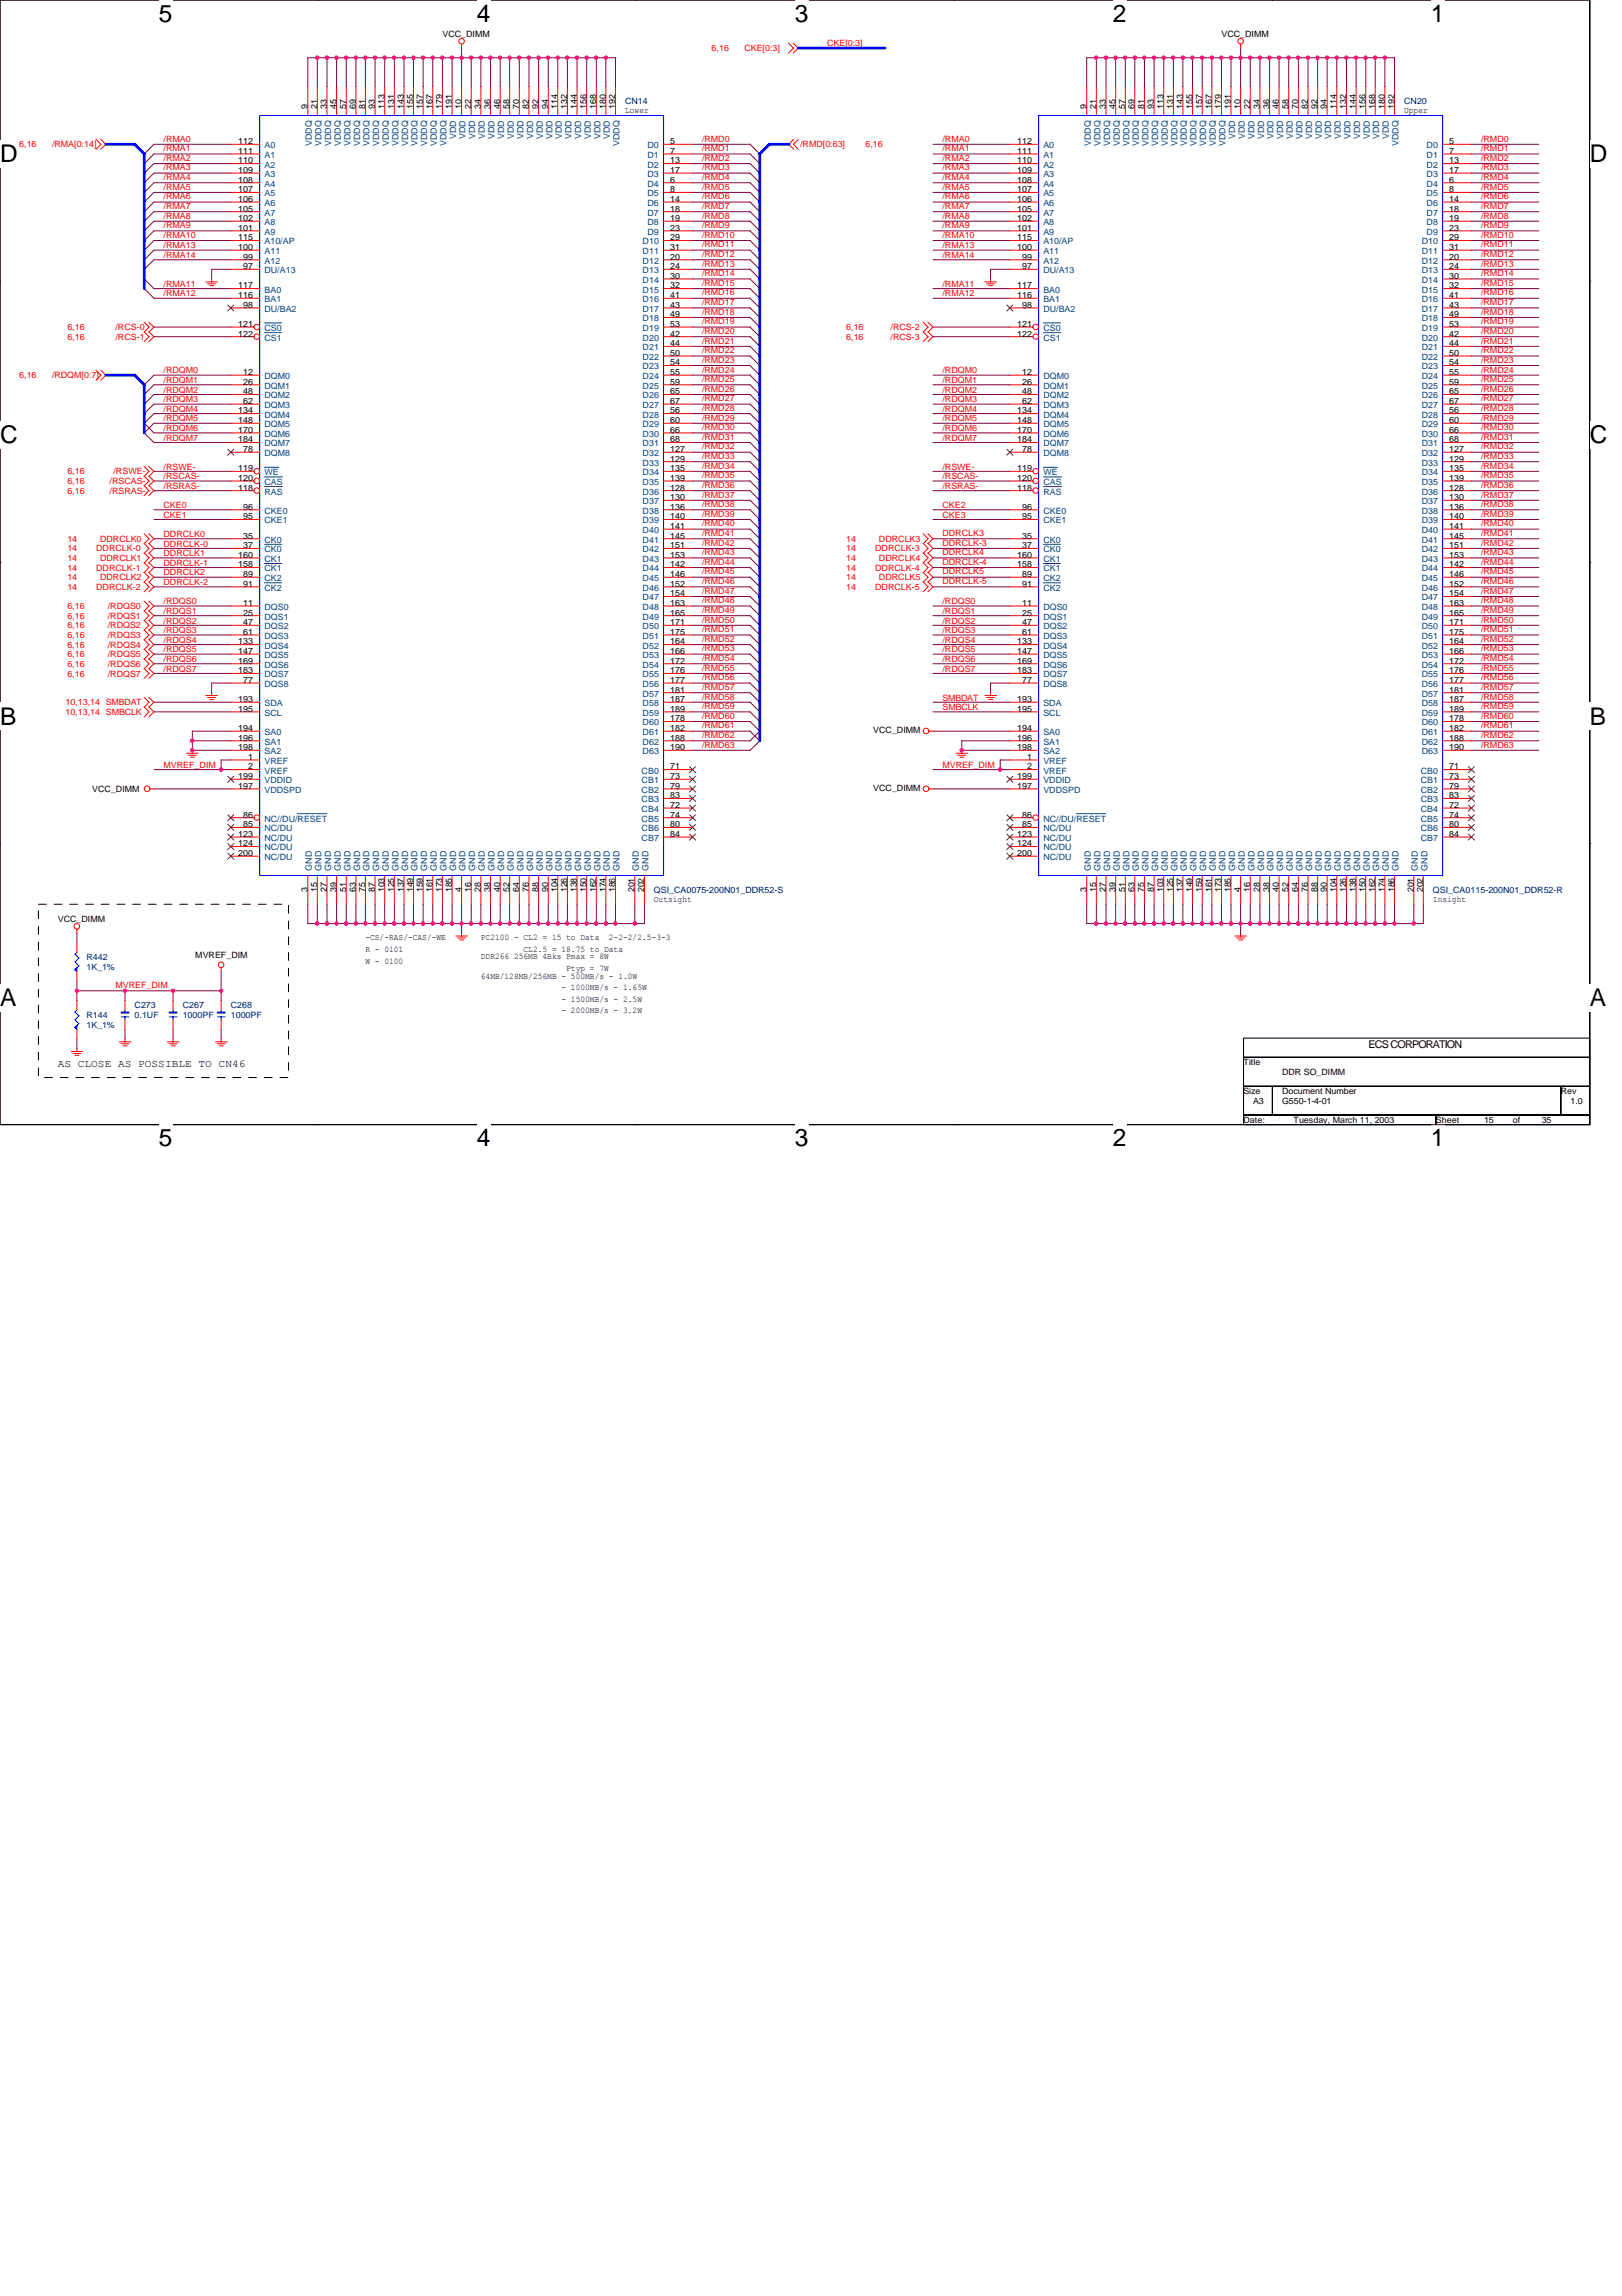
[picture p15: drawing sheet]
<svg xmlns="http://www.w3.org/2000/svg" width="210mm" height="297mm" viewBox="0 0 210 297" stroke-linecap="round" stroke-linejoin="round" font-family="sans-serif">
<defs><g id="words">
<g font-size="3.2">
<text x="20.6" y="2.8">5</text>
<text x="61.7" y="2.8">4</text>
<text x="102.9" y="2.8">3</text>
<text x="144" y="2.8">2</text>
<text x="185.2" y="2.8">1</text>
<text x="0" y="21">D</text>
<text x="205.7" y="21">D</text>
<text x="0" y="57.4">C</text>
<text x="205.7" y="57.4">C</text>
<text x="0" y="93.7">B</text>
<text x="205.7" y="93.7">B</text>
<text x="0" y="130.1">A</text>
<text x="205.7" y="130.1">A</text>
<text x="20.6" y="148.3">5</text>
<text x="61.7" y="148.3">4</text>
<text x="102.9" y="148.3">3</text>
<text x="144" y="148.3">2</text>
<text x="185.2" y="148.3">1</text>
</g>
<g font-size="1.4">
<text x="177.1" y="135.6">ECS CORPORATION</text>
<text x="7.5" y="138">AS CLOSE AS POSSIBLE TO CN46</text>
</g>
<g font-size="1.1">
<text x="57.3" y="4.7">VCC_DIMM</text>
<text x="158.1" y="4.7">VCC_DIMM</text>
<text x="39.8" y="14.1" transform="rotate(-90 39.8 14.1)">9</text>
<text x="41" y="14.1" transform="rotate(-90 41 14.1)">21</text>
<text x="42.3" y="14.1" transform="rotate(-90 42.3 14.1)">33</text>
<text x="43.5" y="14.1" transform="rotate(-90 43.5 14.1)">45</text>
<text x="44.8" y="14.1" transform="rotate(-90 44.8 14.1)">57</text>
<text x="46" y="14.1" transform="rotate(-90 46 14.1)">69</text>
<text x="47.3" y="14.1" transform="rotate(-90 47.3 14.1)">81</text>
<text x="48.5" y="14.1" transform="rotate(-90 48.5 14.1)">93</text>
<text x="49.8" y="14.1" transform="rotate(-90 49.8 14.1)">113</text>
<text x="51" y="14.1" transform="rotate(-90 51 14.1)">131</text>
<text x="52.3" y="14.1" transform="rotate(-90 52.3 14.1)">143</text>
<text x="53.5" y="14.1" transform="rotate(-90 53.5 14.1)">155</text>
<text x="54.7" y="14.1" transform="rotate(-90 54.7 14.1)">157</text>
<text x="56" y="14.1" transform="rotate(-90 56 14.1)">167</text>
<text x="57.2" y="14.1" transform="rotate(-90 57.2 14.1)">179</text>
<text x="58.5" y="14.1" transform="rotate(-90 58.5 14.1)">191</text>
<text x="59.7" y="14.1" transform="rotate(-90 59.7 14.1)">10</text>
<text x="61" y="14.1" transform="rotate(-90 61 14.1)">22</text>
<text x="62.2" y="14.1" transform="rotate(-90 62.2 14.1)">34</text>
<text x="63.5" y="14.1" transform="rotate(-90 63.5 14.1)">36</text>
<text x="64.7" y="14.1" transform="rotate(-90 64.7 14.1)">46</text>
<text x="65.9" y="14.1" transform="rotate(-90 65.9 14.1)">58</text>
<text x="67.2" y="14.1" transform="rotate(-90 67.2 14.1)">70</text>
<text x="68.4" y="14.1" transform="rotate(-90 68.4 14.1)">82</text>
<text x="69.7" y="14.1" transform="rotate(-90 69.7 14.1)">92</text>
<text x="70.9" y="14.1" transform="rotate(-90 70.9 14.1)">94</text>
<text x="72.2" y="14.1" transform="rotate(-90 72.2 14.1)">114</text>
<text x="73.4" y="14.1" transform="rotate(-90 73.4 14.1)">132</text>
<text x="74.7" y="14.1" transform="rotate(-90 74.7 14.1)">144</text>
<text x="75.9" y="14.1" transform="rotate(-90 75.9 14.1)">156</text>
<text x="77.2" y="14.1" transform="rotate(-90 77.2 14.1)">168</text>
<text x="78.4" y="14.1" transform="rotate(-90 78.4 14.1)">180</text>
<text x="79.6" y="14.1" transform="rotate(-90 79.6 14.1)">192</text>
<text x="80.9" y="14.6">Lower</text>
<text x="140.6" y="14.1" transform="rotate(-90 140.6 14.1)">9</text>
<text x="141.9" y="14.1" transform="rotate(-90 141.9 14.1)">21</text>
<text x="143.1" y="14.1" transform="rotate(-90 143.1 14.1)">33</text>
<text x="144.4" y="14.1" transform="rotate(-90 144.4 14.1)">45</text>
<text x="145.6" y="14.1" transform="rotate(-90 145.6 14.1)">57</text>
<text x="146.8" y="14.1" transform="rotate(-90 146.8 14.1)">69</text>
<text x="148.1" y="14.1" transform="rotate(-90 148.1 14.1)">81</text>
<text x="149.3" y="14.1" transform="rotate(-90 149.3 14.1)">93</text>
<text x="150.6" y="14.1" transform="rotate(-90 150.6 14.1)">113</text>
<text x="151.8" y="14.1" transform="rotate(-90 151.8 14.1)">131</text>
<text x="153.1" y="14.1" transform="rotate(-90 153.1 14.1)">143</text>
<text x="154.3" y="14.1" transform="rotate(-90 154.3 14.1)">155</text>
<text x="155.6" y="14.1" transform="rotate(-90 155.6 14.1)">157</text>
<text x="156.8" y="14.1" transform="rotate(-90 156.8 14.1)">167</text>
<text x="158.1" y="14.1" transform="rotate(-90 158.1 14.1)">179</text>
<text x="159.3" y="14.1" transform="rotate(-90 159.3 14.1)">191</text>
<text x="160.5" y="14.1" transform="rotate(-90 160.5 14.1)">10</text>
<text x="161.8" y="14.1" transform="rotate(-90 161.8 14.1)">22</text>
<text x="163" y="14.1" transform="rotate(-90 163 14.1)">34</text>
<text x="164.3" y="14.1" transform="rotate(-90 164.3 14.1)">36</text>
<text x="165.5" y="14.1" transform="rotate(-90 165.5 14.1)">46</text>
<text x="166.8" y="14.1" transform="rotate(-90 166.8 14.1)">58</text>
<text x="168" y="14.1" transform="rotate(-90 168 14.1)">70</text>
<text x="169.2" y="14.1" transform="rotate(-90 169.2 14.1)">82</text>
<text x="170.5" y="14.1" transform="rotate(-90 170.5 14.1)">92</text>
<text x="171.7" y="14.1" transform="rotate(-90 171.7 14.1)">94</text>
<text x="173" y="14.1" transform="rotate(-90 173 14.1)">114</text>
<text x="174.2" y="14.1" transform="rotate(-90 174.2 14.1)">132</text>
<text x="175.5" y="14.1" transform="rotate(-90 175.5 14.1)">144</text>
<text x="176.7" y="14.1" transform="rotate(-90 176.7 14.1)">156</text>
<text x="177.9" y="14.1" transform="rotate(-90 177.9 14.1)">168</text>
<text x="179.2" y="14.1" transform="rotate(-90 179.2 14.1)">180</text>
<text x="180.4" y="14.1" transform="rotate(-90 180.4 14.1)">192</text>
<text x="181.7" y="14.6">Upper</text>
<text x="30.8" y="18.6">112</text>
<text x="30.8" y="19.9">111</text>
<text x="30.8" y="21.1">110</text>
<text x="30.8" y="22.4">109</text>
<text x="30.8" y="23.6">108</text>
<text x="86.7" y="18.6">5</text>
<text x="86.7" y="19.9">7</text>
<text x="86.7" y="21.1">13</text>
<text x="86.7" y="22.4">17</text>
<text x="86.7" y="23.6">6</text>
<text x="131.6" y="18.6">112</text>
<text x="131.6" y="19.9">111</text>
<text x="131.6" y="21.1">110</text>
<text x="131.6" y="22.4">109</text>
<text x="131.6" y="23.6">108</text>
<text x="187.6" y="18.6">5</text>
<text x="187.6" y="19.9">7</text>
<text x="187.6" y="21.1">13</text>
<text x="187.6" y="22.4">17</text>
<text x="187.6" y="23.6">6</text>
<text x="30.8" y="24.9">107</text>
<text x="30.8" y="26.1">106</text>
<text x="30.8" y="27.4">105</text>
<text x="30.8" y="28.6">102</text>
<text x="30.8" y="29.8">101</text>
<text x="86.7" y="24.9">8</text>
<text x="86.7" y="26.1">14</text>
<text x="86.7" y="27.4">18</text>
<text x="86.7" y="28.6">19</text>
<text x="86.7" y="29.8">23</text>
<text x="131.6" y="24.9">107</text>
<text x="131.6" y="26.1">106</text>
<text x="131.6" y="27.4">105</text>
<text x="131.6" y="28.6">102</text>
<text x="131.6" y="29.8">101</text>
<text x="187.6" y="24.9">8</text>
<text x="187.6" y="26.1">14</text>
<text x="187.6" y="27.4">18</text>
<text x="187.6" y="28.6">19</text>
<text x="187.6" y="29.8">23</text>
<text x="30.8" y="31.1">115</text>
<text x="30.8" y="32.3">100</text>
<text x="31.5" y="33.6">99</text>
<text x="31.5" y="34.8">97</text>
<text x="86.7" y="31.1">29</text>
<text x="86.7" y="32.3">31</text>
<text x="86.7" y="33.6">20</text>
<text x="86.7" y="34.8">24</text>
<text x="131.6" y="31.1">115</text>
<text x="131.6" y="32.3">100</text>
<text x="132.3" y="33.6">99</text>
<text x="132.3" y="34.8">97</text>
<text x="187.6" y="31.1">29</text>
<text x="187.6" y="32.3">31</text>
<text x="187.6" y="33.6">20</text>
<text x="187.6" y="34.8">24</text>
<text x="30.8" y="37.3">117</text>
<text x="30.8" y="38.6">116</text>
<text x="31.5" y="39.8">98</text>
<text x="86.7" y="36.1">30</text>
<text x="86.7" y="37.3">32</text>
<text x="86.7" y="38.6">41</text>
<text x="86.7" y="39.8">43</text>
<text x="86.7" y="41">49</text>
<text x="131.6" y="37.3">117</text>
<text x="131.6" y="38.6">116</text>
<text x="132.3" y="39.8">98</text>
<text x="187.6" y="36.1">30</text>
<text x="187.6" y="37.3">32</text>
<text x="187.6" y="38.6">41</text>
<text x="187.6" y="39.8">43</text>
<text x="187.6" y="41">49</text>
<text x="30.8" y="42.3">121</text>
<text x="30.8" y="43.5">122</text>
<text x="86.7" y="42.3">53</text>
<text x="86.7" y="43.5">42</text>
<text x="86.7" y="44.8">44</text>
<text x="86.7" y="46">50</text>
<text x="86.7" y="47.3">54</text>
<text x="131.6" y="42.3">121</text>
<text x="131.6" y="43.5">122</text>
<text x="187.6" y="42.3">53</text>
<text x="187.6" y="43.5">42</text>
<text x="187.6" y="44.8">44</text>
<text x="187.6" y="46">50</text>
<text x="187.6" y="47.3">54</text>
<text x="30.8" y="53.5">134</text>
<text x="31.5" y="48.5">12</text>
<text x="31.5" y="49.8">26</text>
<text x="31.5" y="51">48</text>
<text x="31.5" y="52.3">62</text>
<text x="86.7" y="48.5">55</text>
<text x="86.7" y="49.8">59</text>
<text x="86.7" y="51">65</text>
<text x="86.7" y="52.3">67</text>
<text x="86.7" y="53.5">56</text>
<text x="131.6" y="53.5">134</text>
<text x="132.3" y="48.5">12</text>
<text x="132.3" y="49.8">26</text>
<text x="132.3" y="51">48</text>
<text x="132.3" y="52.3">62</text>
<text x="187.6" y="48.5">55</text>
<text x="187.6" y="49.8">59</text>
<text x="187.6" y="51">65</text>
<text x="187.6" y="52.3">67</text>
<text x="187.6" y="53.5">56</text>
<text x="30.8" y="54.7">148</text>
<text x="30.8" y="56">170</text>
<text x="30.8" y="57.2">184</text>
<text x="31.5" y="58.5">78</text>
<text x="86.7" y="54.7">60</text>
<text x="86.7" y="56">66</text>
<text x="86.7" y="57.2">68</text>
<text x="86.7" y="58.5">127</text>
<text x="86.7" y="59.7">129</text>
<text x="131.6" y="54.7">148</text>
<text x="131.6" y="56">170</text>
<text x="131.6" y="57.2">184</text>
<text x="132.3" y="58.5">78</text>
<text x="187.6" y="54.7">60</text>
<text x="187.6" y="56">66</text>
<text x="187.6" y="57.2">68</text>
<text x="187.6" y="58.5">127</text>
<text x="187.6" y="59.7">129</text>
<text x="30.8" y="61">119</text>
<text x="30.8" y="62.2">120</text>
<text x="30.8" y="63.5">118</text>
<text x="31.5" y="65.9">96</text>
<text x="86.7" y="61">135</text>
<text x="86.7" y="62.2">139</text>
<text x="86.7" y="63.5">128</text>
<text x="86.7" y="64.7">130</text>
<text x="86.7" y="65.9">136</text>
<text x="131.6" y="61">119</text>
<text x="131.6" y="62.2">120</text>
<text x="131.6" y="63.5">118</text>
<text x="132.3" y="65.9">96</text>
<text x="187.6" y="61">135</text>
<text x="187.6" y="62.2">139</text>
<text x="187.6" y="63.5">128</text>
<text x="187.6" y="64.7">130</text>
<text x="187.6" y="65.9">136</text>
<text x="31.5" y="67.2">95</text>
<text x="31.5" y="69.7">35</text>
<text x="31.5" y="70.9">37</text>
<text x="86.7" y="67.2">140</text>
<text x="86.7" y="68.4">141</text>
<text x="86.7" y="69.7">145</text>
<text x="86.7" y="70.9">151</text>
<text x="132.3" y="67.2">95</text>
<text x="132.3" y="69.7">35</text>
<text x="132.3" y="70.9">37</text>
<text x="187.6" y="67.2">140</text>
<text x="187.6" y="68.4">141</text>
<text x="187.6" y="69.7">145</text>
<text x="187.6" y="70.9">151</text>
<text x="30.8" y="72.2">160</text>
<text x="30.8" y="73.4">158</text>
<text x="31.5" y="75.9">91</text>
<text x="31.5" y="74.7">89</text>
<text x="86.7" y="72.2">153</text>
<text x="86.7" y="73.4">142</text>
<text x="86.7" y="74.7">146</text>
<text x="86.7" y="75.9">152</text>
<text x="86.7" y="77.2">154</text>
<text x="131.6" y="72.2">160</text>
<text x="131.6" y="73.4">158</text>
<text x="132.3" y="75.9">91</text>
<text x="132.3" y="74.7">89</text>
<text x="187.6" y="72.2">153</text>
<text x="187.6" y="73.4">142</text>
<text x="187.6" y="74.7">146</text>
<text x="187.6" y="75.9">152</text>
<text x="187.6" y="77.2">154</text>
<text x="30.8" y="83.4">133</text>
<text x="31.5" y="78.4">11</text>
<text x="31.5" y="79.6">25</text>
<text x="31.5" y="80.9">47</text>
<text x="31.5" y="82.1">61</text>
<text x="86.7" y="78.4">163</text>
<text x="86.7" y="79.6">165</text>
<text x="86.7" y="80.9">171</text>
<text x="86.7" y="82.1">175</text>
<text x="86.7" y="83.4">164</text>
<text x="131.6" y="83.4">133</text>
<text x="132.3" y="78.4">11</text>
<text x="132.3" y="79.6">25</text>
<text x="132.3" y="80.9">47</text>
<text x="132.3" y="82.1">61</text>
<text x="187.6" y="78.4">163</text>
<text x="187.6" y="79.6">165</text>
<text x="187.6" y="80.9">171</text>
<text x="187.6" y="82.1">175</text>
<text x="187.6" y="83.4">164</text>
<text x="30.8" y="84.6">147</text>
<text x="30.8" y="85.9">169</text>
<text x="30.8" y="87.1">183</text>
<text x="31.5" y="88.3">77</text>
<text x="86.7" y="84.6">166</text>
<text x="86.7" y="85.9">172</text>
<text x="86.7" y="87.1">176</text>
<text x="86.7" y="88.3">177</text>
<text x="86.7" y="89.6">181</text>
<text x="131.6" y="84.6">147</text>
<text x="131.6" y="85.9">169</text>
<text x="131.6" y="87.1">183</text>
<text x="132.3" y="88.3">77</text>
<text x="187.6" y="84.6">166</text>
<text x="187.6" y="85.9">172</text>
<text x="187.6" y="87.1">176</text>
<text x="187.6" y="88.3">177</text>
<text x="187.6" y="89.6">181</text>
<text x="30.8" y="90.8">193</text>
<text x="30.8" y="92.1">195</text>
<text x="30.8" y="94.6">194</text>
<text x="30.8" y="95.8">196</text>
<text x="86.7" y="90.8">187</text>
<text x="86.7" y="92.1">189</text>
<text x="86.7" y="93.3">178</text>
<text x="86.7" y="94.6">182</text>
<text x="86.7" y="95.8">188</text>
<text x="113" y="94.9">VCC_DIMM</text>
<text x="131.6" y="90.8">193</text>
<text x="131.6" y="92.1">195</text>
<text x="131.6" y="94.6">194</text>
<text x="131.6" y="95.8">196</text>
<text x="187.6" y="90.8">187</text>
<text x="187.6" y="92.1">189</text>
<text x="187.6" y="93.3">178</text>
<text x="187.6" y="94.6">182</text>
<text x="187.6" y="95.8">188</text>
<text x="30.8" y="97">198</text>
<text x="30.8" y="100.8">199</text>
<text x="32.1" y="99.5">2</text>
<text x="32.1" y="98.3">1</text>
<text x="86.7" y="97">190</text>
<text x="86.7" y="99.5">71</text>
<text x="86.7" y="100.8">73</text>
<text x="131.6" y="97">198</text>
<text x="131.6" y="100.8">199</text>
<text x="132.9" y="99.5">2</text>
<text x="132.9" y="98.3">1</text>
<text x="187.6" y="97">190</text>
<text x="187.6" y="99.5">71</text>
<text x="187.6" y="100.8">73</text>
<text x="11.9" y="102.4">VCC_DIMM</text>
<text x="30.8" y="102">197</text>
<text x="31.5" y="105.8">86</text>
<text x="31.5" y="107">85</text>
<text x="86.7" y="102">79</text>
<text x="86.7" y="103.3">83</text>
<text x="86.7" y="104.5">72</text>
<text x="86.7" y="105.8">74</text>
<text x="86.7" y="107">80</text>
<text x="113" y="102.3">VCC_DIMM</text>
<text x="131.6" y="102">197</text>
<text x="132.3" y="105.8">86</text>
<text x="132.3" y="107">85</text>
<text x="187.6" y="102">79</text>
<text x="187.6" y="103.3">83</text>
<text x="187.6" y="104.5">72</text>
<text x="187.6" y="105.8">74</text>
<text x="187.6" y="107">80</text>
<text x="30.8" y="108.3">123</text>
<text x="30.8" y="109.5">124</text>
<text x="30.8" y="110.7">200</text>
<text x="86.7" y="108.3">84</text>
<text x="131.6" y="108.3">123</text>
<text x="131.6" y="109.5">124</text>
<text x="131.6" y="110.7">200</text>
<text x="187.6" y="108.3">84</text>
<text x="7.5" y="119.3">VCC_DIMM</text>
<text x="39.8" y="115.4" transform="rotate(-90 39.8 115.4)">3</text>
<text x="41" y="115.4" transform="rotate(-90 41 115.4)">15</text>
<text x="42.3" y="115.4" transform="rotate(-90 42.3 115.4)">27</text>
<text x="43.5" y="115.4" transform="rotate(-90 43.5 115.4)">39</text>
<text x="44.8" y="115.4" transform="rotate(-90 44.8 115.4)">51</text>
<text x="46" y="115.4" transform="rotate(-90 46 115.4)">63</text>
<text x="47.3" y="115.4" transform="rotate(-90 47.3 115.4)">75</text>
<text x="48.5" y="115.4" transform="rotate(-90 48.5 115.4)">87</text>
<text x="49.8" y="115.4" transform="rotate(-90 49.8 115.4)">103</text>
<text x="51" y="115.4" transform="rotate(-90 51 115.4)">125</text>
<text x="52.3" y="115.4" transform="rotate(-90 52.3 115.4)">137</text>
<text x="53.5" y="115.4" transform="rotate(-90 53.5 115.4)">149</text>
<text x="54.7" y="115.4" transform="rotate(-90 54.7 115.4)">159</text>
<text x="56" y="115.4" transform="rotate(-90 56 115.4)">161</text>
<text x="57.2" y="115.4" transform="rotate(-90 57.2 115.4)">173</text>
<text x="58.5" y="115.4" transform="rotate(-90 58.5 115.4)">185</text>
<text x="59.7" y="115.4" transform="rotate(-90 59.7 115.4)">4</text>
<text x="61" y="115.4" transform="rotate(-90 61 115.4)">16</text>
<text x="62.2" y="115.4" transform="rotate(-90 62.2 115.4)">28</text>
<text x="63.5" y="115.4" transform="rotate(-90 63.5 115.4)">38</text>
<text x="64.7" y="115.4" transform="rotate(-90 64.7 115.4)">40</text>
<text x="65.9" y="115.4" transform="rotate(-90 65.9 115.4)">52</text>
<text x="67.2" y="115.4" transform="rotate(-90 67.2 115.4)">64</text>
<text x="68.4" y="115.4" transform="rotate(-90 68.4 115.4)">76</text>
<text x="69.7" y="115.4" transform="rotate(-90 69.7 115.4)">88</text>
<text x="70.9" y="115.4" transform="rotate(-90 70.9 115.4)">90</text>
<text x="72.2" y="115.4" transform="rotate(-90 72.2 115.4)">104</text>
<text x="73.4" y="115.4" transform="rotate(-90 73.4 115.4)">126</text>
<text x="74.7" y="115.4" transform="rotate(-90 74.7 115.4)">138</text>
<text x="75.9" y="115.4" transform="rotate(-90 75.9 115.4)">150</text>
<text x="77.2" y="115.4" transform="rotate(-90 77.2 115.4)">162</text>
<text x="78.4" y="115.4" transform="rotate(-90 78.4 115.4)">174</text>
<text x="79.6" y="115.4" transform="rotate(-90 79.6 115.4)">186</text>
<text x="82.1" y="115.4" transform="rotate(-90 82.1 115.4)">201</text>
<text x="83.4" y="115.4" transform="rotate(-90 83.4 115.4)">202</text>
<text x="84.6" y="116.6">Outsight</text>
<text x="140.6" y="115.4" transform="rotate(-90 140.6 115.4)">3</text>
<text x="141.9" y="115.4" transform="rotate(-90 141.9 115.4)">15</text>
<text x="143.1" y="115.4" transform="rotate(-90 143.1 115.4)">27</text>
<text x="144.4" y="115.4" transform="rotate(-90 144.4 115.4)">39</text>
<text x="145.6" y="115.4" transform="rotate(-90 145.6 115.4)">51</text>
<text x="146.8" y="115.4" transform="rotate(-90 146.8 115.4)">63</text>
<text x="148.1" y="115.4" transform="rotate(-90 148.1 115.4)">75</text>
<text x="149.3" y="115.4" transform="rotate(-90 149.3 115.4)">87</text>
<text x="150.6" y="115.4" transform="rotate(-90 150.6 115.4)">103</text>
<text x="151.8" y="115.4" transform="rotate(-90 151.8 115.4)">125</text>
<text x="153.1" y="115.4" transform="rotate(-90 153.1 115.4)">137</text>
<text x="154.3" y="115.4" transform="rotate(-90 154.3 115.4)">149</text>
<text x="155.6" y="115.4" transform="rotate(-90 155.6 115.4)">159</text>
<text x="156.8" y="115.4" transform="rotate(-90 156.8 115.4)">161</text>
<text x="158.1" y="115.4" transform="rotate(-90 158.1 115.4)">173</text>
<text x="159.3" y="115.4" transform="rotate(-90 159.3 115.4)">185</text>
<text x="160.5" y="115.4" transform="rotate(-90 160.5 115.4)">4</text>
<text x="161.8" y="115.4" transform="rotate(-90 161.8 115.4)">16</text>
<text x="163" y="115.4" transform="rotate(-90 163 115.4)">28</text>
<text x="164.3" y="115.4" transform="rotate(-90 164.3 115.4)">38</text>
<text x="165.5" y="115.4" transform="rotate(-90 165.5 115.4)">40</text>
<text x="166.8" y="115.4" transform="rotate(-90 166.8 115.4)">52</text>
<text x="168" y="115.4" transform="rotate(-90 168 115.4)">64</text>
<text x="169.2" y="115.4" transform="rotate(-90 169.2 115.4)">76</text>
<text x="170.5" y="115.4" transform="rotate(-90 170.5 115.4)">88</text>
<text x="171.7" y="115.4" transform="rotate(-90 171.7 115.4)">90</text>
<text x="173" y="115.4" transform="rotate(-90 173 115.4)">104</text>
<text x="174.2" y="115.4" transform="rotate(-90 174.2 115.4)">126</text>
<text x="175.5" y="115.4" transform="rotate(-90 175.5 115.4)">138</text>
<text x="176.7" y="115.4" transform="rotate(-90 176.7 115.4)">150</text>
<text x="177.9" y="115.4" transform="rotate(-90 177.9 115.4)">162</text>
<text x="179.2" y="115.4" transform="rotate(-90 179.2 115.4)">174</text>
<text x="180.4" y="115.4" transform="rotate(-90 180.4 115.4)">186</text>
<text x="182.9" y="115.4" transform="rotate(-90 182.9 115.4)">201</text>
<text x="184.2" y="115.4" transform="rotate(-90 184.2 115.4)">202</text>
<text x="185.4" y="116.6">Insight</text>
<text x="25.3" y="124">MVREF_DIM</text>
<text x="47.3" y="121.6">-CS/-RAS/-CAS/-WE</text>
<text x="47.3" y="123.1">R - 0101</text>
<text x="47.3" y="124.7">W - 0100</text>
<text x="62.2" y="121.6">PC2100 - CL2 = 15 to Data</text>
<text x="62.2" y="124.1">DDR266 256MB 4Bks Pmax = 8W</text>
<text x="67.8" y="123.1">CL2.5 = 18.75 to Data</text>
<text x="73.3" y="125.6">Ptyp = 7W</text>
<text x="78.8" y="121.6">2-2-2/2.5-3-3</text>
<text x="62.2" y="126.6">64MB/128MB/256MB - 500MB/s - 1.0W</text>
<text x="72.7" y="128.1">- 1000MB/s - 1.65W</text>
<text x="72.7" y="129.6">- 1500MB/s - 2.5W</text>
<text x="72.7" y="131.1">- 2000MB/s - 3.2W</text>
<text x="160.9" y="137.8">Title</text>
<text x="160.9" y="141.5">Size</text>
<text x="162.2" y="142.8">A3</text>
<text x="165.9" y="141.5">Document Number</text>
<text x="165.9" y="142.8">G550-1-4-01</text>
<text x="165.9" y="139">DDR SO_DIMM</text>
<text x="202" y="141.5">Rev</text>
<text x="203.2" y="142.8">1.0</text>
<text x="160.9" y="145.3">Date:</text>
<text x="167.4" y="145.3">Tuesday, March 11, 2003</text>
<text x="185.8" y="145.3">Sheet</text>
<text x="192" y="145.3">15</text>
<text x="195.8" y="145.3">of</text>
<text x="199.5" y="145.3">35</text>
</g>
<g font-size="1.1" fill="#f00">
<text x="107" y="6">CKE[0:3]</text>
<text x="92.1" y="6.6">6,16</text>
<text x="96.3" y="6.6">CKE[0:3]</text>
<text x="2.5" y="19.1">6,16</text>
<text x="6.7" y="19.1">/RMA[0:14]</text>
<text x="21.2" y="20.8">/RMA2</text>
<text x="21.2" y="18.3">/RMA0</text>
<text x="21.2" y="23.3">/RMA4</text>
<text x="21.2" y="22.1">/RMA3</text>
<text x="21.2" y="19.6">/RMA1</text>
<text x="90.8" y="19.6">/RMD1</text>
<text x="90.8" y="22.1">/RMD3</text>
<text x="90.8" y="20.8">/RMD2</text>
<text x="90.8" y="23.3">/RMD4</text>
<text x="90.8" y="18.3">/RMD0</text>
<text x="103.5" y="19.1">/RMD[0:63]</text>
<text x="112" y="19.1">6,16</text>
<text x="122" y="22.1">/RMA3</text>
<text x="122" y="20.8">/RMA2</text>
<text x="122" y="23.3">/RMA4</text>
<text x="122" y="19.6">/RMA1</text>
<text x="122" y="18.3">/RMA0</text>
<text x="191.7" y="20.8">/RMD2</text>
<text x="191.7" y="19.6">/RMD1</text>
<text x="191.7" y="22.1">/RMD3</text>
<text x="191.7" y="18.3">/RMD0</text>
<text x="191.7" y="23.3">/RMD4</text>
<text x="21.2" y="27">/RMA7</text>
<text x="21.2" y="28.3">/RMA8</text>
<text x="21.2" y="29.5">/RMA9</text>
<text x="21.2" y="25.8">/RMA6</text>
<text x="21.2" y="24.5">/RMA5</text>
<text x="90.8" y="28.3">/RMD8</text>
<text x="90.8" y="25.8">/RMD6</text>
<text x="90.8" y="24.5">/RMD5</text>
<text x="90.8" y="27">/RMD7</text>
<text x="90.8" y="29.5">/RMD9</text>
<text x="122" y="25.8">/RMA6</text>
<text x="122" y="28.3">/RMA8</text>
<text x="122" y="27">/RMA7</text>
<text x="122" y="29.5">/RMA9</text>
<text x="122" y="24.5">/RMA5</text>
<text x="191.7" y="27">/RMD7</text>
<text x="191.7" y="29.5">/RMD9</text>
<text x="191.7" y="25.8">/RMD6</text>
<text x="191.7" y="24.5">/RMD5</text>
<text x="191.7" y="28.3">/RMD8</text>
<text x="21.2" y="32.1">/RMA13</text>
<text x="21.2" y="33.4">/RMA14</text>
<text x="21.2" y="30.8">/RMA10</text>
<text x="90.8" y="35.8">/RMD14</text>
<text x="90.8" y="33.3">/RMD12</text>
<text x="90.8" y="30.8">/RMD10</text>
<text x="90.8" y="34.5">/RMD13</text>
<text x="90.8" y="32">/RMD11</text>
<text x="122" y="33.4">/RMA14</text>
<text x="122" y="32.1">/RMA13</text>
<text x="122" y="30.8">/RMA10</text>
<text x="191.7" y="33.3">/RMD12</text>
<text x="191.7" y="32">/RMD11</text>
<text x="191.7" y="30.8">/RMD10</text>
<text x="191.7" y="35.8">/RMD14</text>
<text x="191.7" y="34.5">/RMD13</text>
<text x="21.2" y="38.4">/RMA12</text>
<text x="21.2" y="37.1">/RMA11</text>
<text x="90.8" y="37">/RMD15</text>
<text x="90.8" y="38.2">/RMD16</text>
<text x="90.8" y="39.5">/RMD17</text>
<text x="90.8" y="42">/RMD19</text>
<text x="90.8" y="40.7">/RMD18</text>
<text x="122" y="38.4">/RMA12</text>
<text x="122" y="37.1">/RMA11</text>
<text x="191.7" y="39.5">/RMD17</text>
<text x="191.7" y="40.7">/RMD18</text>
<text x="191.7" y="38.2">/RMD16</text>
<text x="191.7" y="37">/RMD15</text>
<text x="191.7" y="42">/RMD19</text>
<text x="8.7" y="42.7">6,16</text>
<text x="8.7" y="44">6,16</text>
<text x="14.9" y="42.7">/RCS-0</text>
<text x="14.9" y="44">/RCS-1</text>
<text x="90.8" y="45.7">/RMD22</text>
<text x="90.8" y="44.5">/RMD21</text>
<text x="90.8" y="46.9">/RMD23</text>
<text x="90.8" y="43.2">/RMD20</text>
<text x="109.5" y="42.7">6,16</text>
<text x="109.5" y="44">6,16</text>
<text x="115.3" y="42.7">/RCS-2</text>
<text x="115.3" y="44">/RCS-3</text>
<text x="191.7" y="45.7">/RMD22</text>
<text x="191.7" y="44.4">/RMD21</text>
<text x="191.7" y="43.2">/RMD20</text>
<text x="191.7" y="46.9">/RMD23</text>
<text x="2.5" y="48.9">6,16</text>
<text x="6.7" y="48.9">/RDQM[0:7]</text>
<text x="21.2" y="52">/RDQM3</text>
<text x="21.2" y="49.6">/RDQM1</text>
<text x="21.2" y="53.3">/RDQM4</text>
<text x="21.2" y="50.8">/RDQM2</text>
<text x="21.2" y="48.3">/RDQM0</text>
<text x="90.8" y="51.9">/RMD27</text>
<text x="90.8" y="50.7">/RMD26</text>
<text x="90.8" y="49.4">/RMD25</text>
<text x="90.8" y="48.2">/RMD24</text>
<text x="90.8" y="53.2">/RMD28</text>
<text x="122" y="52">/RDQM3</text>
<text x="122" y="50.8">/RDQM2</text>
<text x="122" y="49.6">/RDQM1</text>
<text x="122" y="48.3">/RDQM0</text>
<text x="122" y="53.3">/RDQM4</text>
<text x="191.7" y="53.2">/RMD28</text>
<text x="191.7" y="50.7">/RMD26</text>
<text x="191.7" y="51.9">/RMD27</text>
<text x="191.7" y="49.4">/RMD25</text>
<text x="191.7" y="48.2">/RMD24</text>
<text x="21.2" y="54.5">/RDQM5</text>
<text x="21.2" y="55.8">/RDQM6</text>
<text x="21.2" y="57">/RDQM7</text>
<text x="90.8" y="55.6">/RMD30</text>
<text x="90.8" y="56.9">/RMD31</text>
<text x="90.8" y="58.1">/RMD32</text>
<text x="90.8" y="54.4">/RMD29</text>
<text x="90.8" y="59.4">/RMD33</text>
<text x="122" y="55.8">/RDQM6</text>
<text x="122" y="57">/RDQM7</text>
<text x="122" y="54.5">/RDQM5</text>
<text x="191.7" y="58.1">/RMD32</text>
<text x="191.7" y="56.9">/RMD31</text>
<text x="191.7" y="59.4">/RMD33</text>
<text x="191.7" y="55.6">/RMD30</text>
<text x="191.7" y="54.4">/RMD29</text>
<text x="8.7" y="62.6">6,16</text>
<text x="8.7" y="63.9">6,16</text>
<text x="8.7" y="61.4">6,16</text>
<text x="14.2" y="62.6">/RSCAS-</text>
<text x="14.2" y="63.9">/RSRAS-</text>
<text x="14.7" y="61.4">/RSWE-</text>
<text x="21.2" y="62">/RSCAS-</text>
<text x="21.2" y="65.7">CKE0</text>
<text x="21.2" y="60.7">/RSWE-</text>
<text x="21.2" y="63.2">/RSRAS-</text>
<text x="90.8" y="60.6">/RMD34</text>
<text x="90.8" y="65.6">/RMD38</text>
<text x="90.8" y="61.9">/RMD35</text>
<text x="90.8" y="64.4">/RMD37</text>
<text x="90.8" y="63.1">/RMD36</text>
<text x="122" y="60.7">/RSWE-</text>
<text x="122" y="62">/RSCAS-</text>
<text x="122" y="65.7">CKE2</text>
<text x="122" y="63.2">/RSRAS-</text>
<text x="191.7" y="65.6">/RMD38</text>
<text x="191.7" y="60.6">/RMD34</text>
<text x="191.7" y="63.1">/RMD36</text>
<text x="191.7" y="64.4">/RMD37</text>
<text x="191.7" y="61.9">/RMD35</text>
<text x="8.7" y="71.3">14</text>
<text x="8.7" y="70.1">14</text>
<text x="12.4" y="71.3">DDRCLK-0</text>
<text x="13" y="70.1">DDRCLK0</text>
<text x="21.2" y="72">DDRCLK1</text>
<text x="21.2" y="67">CKE1</text>
<text x="21.2" y="69.5">DDRCLK0</text>
<text x="21.2" y="70.7">DDRCLK-0</text>
<text x="90.8" y="68.1">/RMD40</text>
<text x="90.8" y="69.3">/RMD41</text>
<text x="90.8" y="70.6">/RMD42</text>
<text x="90.8" y="66.9">/RMD39</text>
<text x="90.8" y="71.8">/RMD43</text>
<text x="109.5" y="71.3">14</text>
<text x="109.5" y="70.1">14</text>
<text x="113.3" y="71.3">DDRCLK-3</text>
<text x="113.7" y="70.1">DDRCLK3</text>
<text x="122" y="71.8">DDRCLK4</text>
<text x="122" y="69.3">DDRCLK3</text>
<text x="122" y="67">CKE3</text>
<text x="122" y="70.6">DDRCLK-3</text>
<text x="191.7" y="69.3">/RMD41</text>
<text x="191.7" y="71.8">/RMD43</text>
<text x="191.7" y="68.1">/RMD40</text>
<text x="191.7" y="66.9">/RMD39</text>
<text x="191.7" y="70.6">/RMD42</text>
<text x="8.7" y="73.8">14</text>
<text x="8.7" y="76.3">14</text>
<text x="8.7" y="72.6">14</text>
<text x="8.7" y="75.1">14</text>
<text x="12.4" y="73.8">DDRCLK-1</text>
<text x="12.4" y="76.3">DDRCLK-2</text>
<text x="13" y="72.6">DDRCLK1</text>
<text x="13" y="75.1">DDRCLK2</text>
<text x="21.2" y="75.7">DDRCLK-2</text>
<text x="21.2" y="74.4">DDRCLK2</text>
<text x="21.2" y="73.2">DDRCLK-1</text>
<text x="90.8" y="76.8">/RMD47</text>
<text x="90.8" y="75.6">/RMD46</text>
<text x="90.8" y="73.1">/RMD44</text>
<text x="90.8" y="74.3">/RMD45</text>
<text x="109.5" y="76.3">14</text>
<text x="109.5" y="73.8">14</text>
<text x="109.5" y="75.1">14</text>
<text x="109.5" y="72.6">14</text>
<text x="113.3" y="76.3">DDRCLK-5</text>
<text x="113.3" y="73.8">DDRCLK-4</text>
<text x="113.7" y="75.1">DDRCLK5</text>
<text x="113.7" y="72.6">DDRCLK4</text>
<text x="122" y="75.6">DDRCLK-5</text>
<text x="122" y="74.3">DDRCLK5</text>
<text x="122" y="73.1">DDRCLK-4</text>
<text x="191.7" y="73.1">/RMD44</text>
<text x="191.7" y="74.3">/RMD45</text>
<text x="191.7" y="76.8">/RMD47</text>
<text x="191.7" y="75.6">/RMD46</text>
<text x="8.7" y="80.1">6,16</text>
<text x="8.7" y="81.3">6,16</text>
<text x="8.7" y="83.8">6,16</text>
<text x="8.7" y="78.8">6,16</text>
<text x="8.7" y="82.5">6,16</text>
<text x="13.9" y="80.1">/RDQS1</text>
<text x="13.9" y="81.3">/RDQS2</text>
<text x="13.9" y="83.8">/RDQS4</text>
<text x="13.9" y="78.8">/RDQS0</text>
<text x="13.9" y="82.5">/RDQS3</text>
<text x="21.2" y="78.2">/RDQS0</text>
<text x="21.2" y="81.9">/RDQS3</text>
<text x="21.2" y="80.7">/RDQS2</text>
<text x="21.2" y="79.4">/RDQS1</text>
<text x="21.2" y="83.2">/RDQS4</text>
<text x="90.8" y="79.3">/RMD49</text>
<text x="90.8" y="78.1">/RMD48</text>
<text x="90.8" y="80.5">/RMD50</text>
<text x="90.8" y="83">/RMD52</text>
<text x="90.8" y="81.8">/RMD51</text>
<text x="122" y="80.7">/RDQS2</text>
<text x="122" y="81.9">/RDQS3</text>
<text x="122" y="79.4">/RDQS1</text>
<text x="122" y="83.2">/RDQS4</text>
<text x="122" y="78.2">/RDQS0</text>
<text x="191.7" y="81.8">/RMD51</text>
<text x="191.7" y="80.5">/RMD50</text>
<text x="191.7" y="78.1">/RMD48</text>
<text x="191.7" y="83">/RMD52</text>
<text x="191.7" y="79.3">/RMD49</text>
<text x="8.7" y="87.5">6,16</text>
<text x="8.7" y="85">6,16</text>
<text x="8.7" y="86.3">6,16</text>
<text x="13.9" y="87.5">/RDQS7</text>
<text x="13.9" y="85">/RDQS5</text>
<text x="13.9" y="86.3">/RDQS6</text>
<text x="21.2" y="85.6">/RDQS6</text>
<text x="21.2" y="86.9">/RDQS7</text>
<text x="21.2" y="84.4">/RDQS5</text>
<text x="90.8" y="84.3">/RMD53</text>
<text x="90.8" y="86.8">/RMD55</text>
<text x="90.8" y="85.5">/RMD54</text>
<text x="90.8" y="89.3">/RMD57</text>
<text x="90.8" y="88">/RMD56</text>
<text x="122" y="86.9">/RDQS7</text>
<text x="122" y="84.4">/RDQS5</text>
<text x="122" y="85.6">/RDQS6</text>
<text x="191.7" y="86.8">/RMD55</text>
<text x="191.7" y="88">/RMD56</text>
<text x="191.7" y="84.3">/RMD53</text>
<text x="191.7" y="89.3">/RMD57</text>
<text x="191.7" y="85.5">/RMD54</text>
<text x="8.5" y="91.2">10,13,14 SMBDAT</text>
<text x="8.5" y="92.5">10,13,14 SMBCLK</text>
<text x="90.8" y="95.5">/RMD62</text>
<text x="90.8" y="93">/RMD60</text>
<text x="90.8" y="90.5">/RMD58</text>
<text x="90.8" y="94.2">/RMD61</text>
<text x="90.8" y="91.8">/RMD59</text>
<text x="122" y="90.6">SMBDAT</text>
<text x="122" y="91.9">SMBCLK</text>
<text x="191.7" y="93">/RMD60</text>
<text x="191.7" y="91.8">/RMD59</text>
<text x="191.7" y="90.5">/RMD58</text>
<text x="191.7" y="94.2">/RMD61</text>
<text x="191.7" y="95.5">/RMD62</text>
<text x="21.2" y="99.3">MVREF_DIM</text>
<text x="90.8" y="96.7">/RMD63</text>
<text x="122" y="99.3">MVREF_DIM</text>
<text x="191.7" y="96.7">/RMD63</text>
<text x="14.9" y="127.8">MVREF_DIM</text>
</g>
<g font-size="1.1" fill="#004080">
<text x="59" y="18" transform="rotate(-90 59 18)">VDD</text>
<text x="60.3" y="18" transform="rotate(-90 60.3 18)">VDD</text>
<text x="61.5" y="18" transform="rotate(-90 61.5 18)">VDD</text>
<text x="62.8" y="18" transform="rotate(-90 62.8 18)">VDD</text>
<text x="64" y="18" transform="rotate(-90 64 18)">VDD</text>
<text x="65.3" y="18" transform="rotate(-90 65.3 18)">VDD</text>
<text x="66.5" y="18" transform="rotate(-90 66.5 18)">VDD</text>
<text x="67.7" y="18" transform="rotate(-90 67.7 18)">VDD</text>
<text x="69" y="18" transform="rotate(-90 69 18)">VDD</text>
<text x="70.2" y="18" transform="rotate(-90 70.2 18)">VDD</text>
<text x="71.5" y="18" transform="rotate(-90 71.5 18)">VDD</text>
<text x="72.7" y="18" transform="rotate(-90 72.7 18)">VDD</text>
<text x="74" y="18" transform="rotate(-90 74 18)">VDD</text>
<text x="75.2" y="18" transform="rotate(-90 75.2 18)">VDD</text>
<text x="76.5" y="18" transform="rotate(-90 76.5 18)">VDD</text>
<text x="77.7" y="18" transform="rotate(-90 77.7 18)">VDD</text>
<text x="78.9" y="18" transform="rotate(-90 78.9 18)">VDD</text>
<text x="159.8" y="18" transform="rotate(-90 159.8 18)">VDD</text>
<text x="161.1" y="18" transform="rotate(-90 161.1 18)">VDD</text>
<text x="162.3" y="18" transform="rotate(-90 162.3 18)">VDD</text>
<text x="163.6" y="18" transform="rotate(-90 163.6 18)">VDD</text>
<text x="164.8" y="18" transform="rotate(-90 164.8 18)">VDD</text>
<text x="166.1" y="18" transform="rotate(-90 166.1 18)">VDD</text>
<text x="167.3" y="18" transform="rotate(-90 167.3 18)">VDD</text>
<text x="168.5" y="18" transform="rotate(-90 168.5 18)">VDD</text>
<text x="169.8" y="18" transform="rotate(-90 169.8 18)">VDD</text>
<text x="171" y="18" transform="rotate(-90 171 18)">VDD</text>
<text x="172.3" y="18" transform="rotate(-90 172.3 18)">VDD</text>
<text x="173.5" y="18" transform="rotate(-90 173.5 18)">VDD</text>
<text x="174.8" y="18" transform="rotate(-90 174.8 18)">VDD</text>
<text x="176" y="18" transform="rotate(-90 176 18)">VDD</text>
<text x="177.3" y="18" transform="rotate(-90 177.3 18)">VDD</text>
<text x="178.5" y="18" transform="rotate(-90 178.5 18)">VDD</text>
<text x="179.7" y="18" transform="rotate(-90 179.7 18)">VDD</text>
<text x="34.2" y="19.2">A0</text>
<text x="34.2" y="20.4">A1</text>
<text x="34.2" y="21.7">A2</text>
<text x="34.2" y="22.9">A3</text>
<text x="40.4" y="18.9" transform="rotate(-90 40.4 18.9)">VDDQ</text>
<text x="41.6" y="18.9" transform="rotate(-90 41.6 18.9)">VDDQ</text>
<text x="42.8" y="18.9" transform="rotate(-90 42.8 18.9)">VDDQ</text>
<text x="44.1" y="18.9" transform="rotate(-90 44.1 18.9)">VDDQ</text>
<text x="45.3" y="18.9" transform="rotate(-90 45.3 18.9)">VDDQ</text>
<text x="46.6" y="18.9" transform="rotate(-90 46.6 18.9)">VDDQ</text>
<text x="47.8" y="18.9" transform="rotate(-90 47.8 18.9)">VDDQ</text>
<text x="49.1" y="18.9" transform="rotate(-90 49.1 18.9)">VDDQ</text>
<text x="50.3" y="18.9" transform="rotate(-90 50.3 18.9)">VDDQ</text>
<text x="51.6" y="18.9" transform="rotate(-90 51.6 18.9)">VDDQ</text>
<text x="52.8" y="18.9" transform="rotate(-90 52.8 18.9)">VDDQ</text>
<text x="54" y="18.9" transform="rotate(-90 54 18.9)">VDDQ</text>
<text x="55.3" y="18.9" transform="rotate(-90 55.3 18.9)">VDDQ</text>
<text x="56.5" y="18.9" transform="rotate(-90 56.5 18.9)">VDDQ</text>
<text x="57.8" y="18.9" transform="rotate(-90 57.8 18.9)">VDDQ</text>
<text x="80.2" y="18.9" transform="rotate(-90 80.2 18.9)">VDDQ</text>
<text x="83.8" y="19.2">D0</text>
<text x="83.8" y="20.4">D1</text>
<text x="83.8" y="21.7">D2</text>
<text x="83.8" y="22.9">D3</text>
<text x="135" y="19.2">A0</text>
<text x="135" y="20.4">A1</text>
<text x="135" y="21.7">A2</text>
<text x="135" y="22.9">A3</text>
<text x="141.2" y="18.9" transform="rotate(-90 141.2 18.9)">VDDQ</text>
<text x="142.4" y="18.9" transform="rotate(-90 142.4 18.9)">VDDQ</text>
<text x="143.7" y="18.9" transform="rotate(-90 143.7 18.9)">VDDQ</text>
<text x="144.9" y="18.9" transform="rotate(-90 144.9 18.9)">VDDQ</text>
<text x="146.2" y="18.9" transform="rotate(-90 146.2 18.9)">VDDQ</text>
<text x="147.4" y="18.9" transform="rotate(-90 147.4 18.9)">VDDQ</text>
<text x="148.6" y="18.9" transform="rotate(-90 148.6 18.9)">VDDQ</text>
<text x="149.9" y="18.9" transform="rotate(-90 149.9 18.9)">VDDQ</text>
<text x="151.1" y="18.9" transform="rotate(-90 151.1 18.9)">VDDQ</text>
<text x="152.4" y="18.9" transform="rotate(-90 152.4 18.9)">VDDQ</text>
<text x="153.6" y="18.9" transform="rotate(-90 153.6 18.9)">VDDQ</text>
<text x="154.9" y="18.9" transform="rotate(-90 154.9 18.9)">VDDQ</text>
<text x="156.1" y="18.9" transform="rotate(-90 156.1 18.9)">VDDQ</text>
<text x="157.4" y="18.9" transform="rotate(-90 157.4 18.9)">VDDQ</text>
<text x="158.6" y="18.9" transform="rotate(-90 158.6 18.9)">VDDQ</text>
<text x="181" y="18.9" transform="rotate(-90 181 18.9)">VDDQ</text>
<text x="184.6" y="19.2">D0</text>
<text x="184.6" y="20.4">D1</text>
<text x="184.6" y="21.7">D2</text>
<text x="184.6" y="22.9">D3</text>
<text x="34.2" y="24.2">A4</text>
<text x="34.2" y="25.4">A5</text>
<text x="34.2" y="26.6">A6</text>
<text x="34.2" y="27.9">A7</text>
<text x="34.2" y="29.1">A8</text>
<text x="83.8" y="24.2">D4</text>
<text x="83.8" y="25.4">D5</text>
<text x="83.8" y="26.6">D6</text>
<text x="83.8" y="27.9">D7</text>
<text x="83.8" y="29.1">D8</text>
<text x="135" y="24.2">A4</text>
<text x="135" y="25.4">A5</text>
<text x="135" y="26.6">A6</text>
<text x="135" y="27.9">A7</text>
<text x="135" y="29.1">A8</text>
<text x="184.6" y="24.2">D4</text>
<text x="184.6" y="25.4">D5</text>
<text x="184.6" y="26.6">D6</text>
<text x="184.6" y="27.9">D7</text>
<text x="184.6" y="29.1">D8</text>
<text x="34.2" y="30.4">A9</text>
<text x="34.2" y="31.6">A10/AP</text>
<text x="34.2" y="32.9">A11</text>
<text x="34.2" y="34.1">A12</text>
<text x="34.2" y="35.3">DU/A13</text>
<text x="83.2" y="31.6">D10</text>
<text x="83.2" y="32.9">D11</text>
<text x="83.2" y="34.1">D12</text>
<text x="83.2" y="35.3">D13</text>
<text x="83.8" y="30.4">D9</text>
<text x="135" y="30.4">A9</text>
<text x="135" y="31.6">A10/AP</text>
<text x="135" y="32.9">A11</text>
<text x="135" y="34.1">A12</text>
<text x="135" y="35.3">DU/A13</text>
<text x="184" y="31.6">D10</text>
<text x="184" y="32.9">D11</text>
<text x="184" y="34.1">D12</text>
<text x="184" y="35.3">D13</text>
<text x="184.6" y="30.4">D9</text>
<text x="34.2" y="37.8">BA0</text>
<text x="34.2" y="39.1">BA1</text>
<text x="34.2" y="40.3">DU/BA2</text>
<text x="83.2" y="36.6">D14</text>
<text x="83.2" y="37.8">D15</text>
<text x="83.2" y="39.1">D16</text>
<text x="83.2" y="40.3">D17</text>
<text x="83.2" y="41.6">D18</text>
<text x="135" y="37.8">BA0</text>
<text x="135" y="39.1">BA1</text>
<text x="135" y="40.3">DU/BA2</text>
<text x="184" y="36.6">D14</text>
<text x="184" y="37.8">D15</text>
<text x="184" y="39.1">D16</text>
<text x="184" y="40.3">D17</text>
<text x="184" y="41.6">D18</text>
<text x="34.2" y="42.8">CS0</text>
<text x="34.2" y="44.1">CS1</text>
<text x="83.2" y="42.8">D19</text>
<text x="83.2" y="44.1">D20</text>
<text x="83.2" y="45.3">D21</text>
<text x="83.2" y="46.6">D22</text>
<text x="83.2" y="47.8">D23</text>
<text x="135" y="42.8">CS0</text>
<text x="135" y="44.1">CS1</text>
<text x="184" y="42.8">D19</text>
<text x="184" y="44.1">D20</text>
<text x="184" y="45.3">D21</text>
<text x="184" y="46.6">D22</text>
<text x="184" y="47.8">D23</text>
<text x="34.2" y="49">DQM0</text>
<text x="34.2" y="50.3">DQM1</text>
<text x="34.2" y="51.5">DQM2</text>
<text x="34.2" y="52.8">DQM3</text>
<text x="83.2" y="49">D24</text>
<text x="83.2" y="50.3">D25</text>
<text x="83.2" y="51.5">D26</text>
<text x="83.2" y="52.8">D27</text>
<text x="135" y="49">DQM0</text>
<text x="135" y="50.3">DQM1</text>
<text x="135" y="51.5">DQM2</text>
<text x="135" y="52.8">DQM3</text>
<text x="184" y="49">D24</text>
<text x="184" y="50.3">D25</text>
<text x="184" y="51.5">D26</text>
<text x="184" y="52.8">D27</text>
<text x="34.2" y="54">DQM4</text>
<text x="34.2" y="55.3">DQM5</text>
<text x="34.2" y="56.5">DQM6</text>
<text x="34.2" y="57.8">DQM7</text>
<text x="34.2" y="59">DQM8</text>
<text x="83.2" y="54">D28</text>
<text x="83.2" y="55.3">D29</text>
<text x="83.2" y="56.5">D30</text>
<text x="83.2" y="57.8">D31</text>
<text x="83.2" y="59">D32</text>
<text x="135" y="54">DQM4</text>
<text x="135" y="55.3">DQM5</text>
<text x="135" y="56.5">DQM6</text>
<text x="135" y="57.8">DQM7</text>
<text x="135" y="59">DQM8</text>
<text x="184" y="54">D28</text>
<text x="184" y="55.3">D29</text>
<text x="184" y="56.5">D30</text>
<text x="184" y="57.8">D31</text>
<text x="184" y="59">D32</text>
<text x="34.2" y="61.5">WE</text>
<text x="34.2" y="62.7">CAS</text>
<text x="34.2" y="64">RAS</text>
<text x="83.2" y="60.2">D33</text>
<text x="83.2" y="61.5">D34</text>
<text x="83.2" y="62.7">D35</text>
<text x="83.2" y="64">D36</text>
<text x="83.2" y="65.2">D37</text>
<text x="135" y="61.5">WE</text>
<text x="135" y="62.7">CAS</text>
<text x="135" y="64">RAS</text>
<text x="184" y="60.2">D33</text>
<text x="184" y="61.5">D34</text>
<text x="184" y="62.7">D35</text>
<text x="184" y="64">D36</text>
<text x="184" y="65.2">D37</text>
<text x="34.2" y="66.5">CKE0</text>
<text x="34.2" y="67.7">CKE1</text>
<text x="34.2" y="70.2">CK0</text>
<text x="34.2" y="71.5">CK0</text>
<text x="83.2" y="66.5">D38</text>
<text x="83.2" y="67.7">D39</text>
<text x="83.2" y="69">D40</text>
<text x="83.2" y="70.2">D41</text>
<text x="83.2" y="71.5">D42</text>
<text x="135" y="66.5">CKE0</text>
<text x="135" y="67.7">CKE1</text>
<text x="135" y="70.2">CK0</text>
<text x="135" y="71.5">CK0</text>
<text x="184" y="66.5">D38</text>
<text x="184" y="67.7">D39</text>
<text x="184" y="69">D40</text>
<text x="184" y="70.2">D41</text>
<text x="184" y="71.5">D42</text>
<text x="34.2" y="72.7">CK1</text>
<text x="34.2" y="73.9">CK1</text>
<text x="34.2" y="76.4">CK2</text>
<text x="34.2" y="75.2">CK2</text>
<text x="83.2" y="72.7">D43</text>
<text x="83.2" y="73.9">D44</text>
<text x="83.2" y="75.2">D45</text>
<text x="83.2" y="76.4">D46</text>
<text x="83.2" y="77.7">D47</text>
<text x="135" y="72.7">CK1</text>
<text x="135" y="73.9">CK1</text>
<text x="135" y="76.4">CK2</text>
<text x="135" y="75.2">CK2</text>
<text x="184" y="72.7">D43</text>
<text x="184" y="73.9">D44</text>
<text x="184" y="75.2">D45</text>
<text x="184" y="76.4">D46</text>
<text x="184" y="77.7">D47</text>
<text x="34.2" y="78.9">DQS0</text>
<text x="34.2" y="80.2">DQS1</text>
<text x="34.2" y="81.4">DQS2</text>
<text x="34.2" y="82.7">DQS3</text>
<text x="34.2" y="83.9">DQS4</text>
<text x="83.2" y="78.9">D48</text>
<text x="83.2" y="80.2">D49</text>
<text x="83.2" y="81.4">D50</text>
<text x="83.2" y="82.7">D51</text>
<text x="83.2" y="83.9">D52</text>
<text x="135" y="78.9">DQS0</text>
<text x="135" y="80.2">DQS1</text>
<text x="135" y="81.4">DQS2</text>
<text x="135" y="82.7">DQS3</text>
<text x="135" y="83.9">DQS4</text>
<text x="184" y="78.9">D48</text>
<text x="184" y="80.2">D49</text>
<text x="184" y="81.4">D50</text>
<text x="184" y="82.7">D51</text>
<text x="184" y="83.9">D52</text>
<text x="34.2" y="85.1">DQS5</text>
<text x="34.2" y="86.4">DQS6</text>
<text x="34.2" y="87.6">DQS7</text>
<text x="34.2" y="88.9">DQS8</text>
<text x="83.2" y="85.1">D53</text>
<text x="83.2" y="86.4">D54</text>
<text x="83.2" y="87.6">D55</text>
<text x="83.2" y="88.9">D56</text>
<text x="135" y="85.1">DQS5</text>
<text x="135" y="86.4">DQS6</text>
<text x="135" y="87.6">DQS7</text>
<text x="135" y="88.9">DQS8</text>
<text x="184" y="85.1">D53</text>
<text x="184" y="86.4">D54</text>
<text x="184" y="87.6">D55</text>
<text x="184" y="88.9">D56</text>
<text x="34.2" y="91.4">SDA</text>
<text x="34.2" y="92.6">SCL</text>
<text x="34.2" y="95.1">SA0</text>
<text x="83.2" y="90.1">D57</text>
<text x="83.2" y="91.4">D58</text>
<text x="83.2" y="92.6">D59</text>
<text x="83.2" y="93.9">D60</text>
<text x="83.2" y="95.1">D61</text>
<text x="135" y="91.4">SDA</text>
<text x="135" y="92.6">SCL</text>
<text x="135" y="95.1">SA0</text>
<text x="184" y="90.1">D57</text>
<text x="184" y="91.4">D58</text>
<text x="184" y="92.6">D59</text>
<text x="184" y="93.9">D60</text>
<text x="184" y="95.1">D61</text>
<text x="34.2" y="96.4">SA1</text>
<text x="34.2" y="97.6">SA2</text>
<text x="34.2" y="101.3">VDDID</text>
<text x="34.2" y="100.1">VREF</text>
<text x="34.2" y="98.8">VREF</text>
<text x="83" y="100.1">CB0</text>
<text x="83" y="101.3">CB1</text>
<text x="83.2" y="96.3">D62</text>
<text x="83.2" y="97.6">D63</text>
<text x="135" y="96.4">SA1</text>
<text x="135" y="97.6">SA2</text>
<text x="135" y="101.3">VDDID</text>
<text x="135" y="100.1">VREF</text>
<text x="135" y="98.8">VREF</text>
<text x="183.9" y="100.1">CB0</text>
<text x="183.9" y="101.3">CB1</text>
<text x="184" y="96.3">D62</text>
<text x="184" y="97.6">D63</text>
<text x="34.2" y="102.6">VDDSPD</text>
<text x="34.2" y="106.3">NC//DU/RESET</text>
<text x="34.2" y="107.5">NC/DU</text>
<text x="83" y="102.6">CB2</text>
<text x="83" y="103.8">CB3</text>
<text x="83" y="105">CB4</text>
<text x="83" y="106.3">CB5</text>
<text x="83" y="107.5">CB6</text>
<text x="135" y="102.6">VDDSPD</text>
<text x="135" y="106.3">NC//DU/RESET</text>
<text x="135" y="107.5">NC/DU</text>
<text x="183.9" y="102.6">CB2</text>
<text x="183.9" y="103.8">CB3</text>
<text x="183.9" y="105">CB4</text>
<text x="183.9" y="106.3">CB5</text>
<text x="183.9" y="107.5">CB6</text>
<text x="34.2" y="108.8">NC/DU</text>
<text x="34.2" y="110">NC/DU</text>
<text x="34.2" y="111.3">NC/DU</text>
<text x="40.4" y="112.6" transform="rotate(-90 40.4 112.6)">GND</text>
<text x="41.6" y="112.6" transform="rotate(-90 41.6 112.6)">GND</text>
<text x="42.8" y="112.6" transform="rotate(-90 42.8 112.6)">GND</text>
<text x="44.1" y="112.6" transform="rotate(-90 44.1 112.6)">GND</text>
<text x="45.3" y="112.6" transform="rotate(-90 45.3 112.6)">GND</text>
<text x="46.6" y="112.6" transform="rotate(-90 46.6 112.6)">GND</text>
<text x="47.8" y="112.6" transform="rotate(-90 47.8 112.6)">GND</text>
<text x="49.1" y="112.6" transform="rotate(-90 49.1 112.6)">GND</text>
<text x="50.3" y="112.6" transform="rotate(-90 50.3 112.6)">GND</text>
<text x="51.6" y="112.6" transform="rotate(-90 51.6 112.6)">GND</text>
<text x="52.8" y="112.6" transform="rotate(-90 52.8 112.6)">GND</text>
<text x="54" y="112.6" transform="rotate(-90 54 112.6)">GND</text>
<text x="55.3" y="112.6" transform="rotate(-90 55.3 112.6)">GND</text>
<text x="56.5" y="112.6" transform="rotate(-90 56.5 112.6)">GND</text>
<text x="57.8" y="112.6" transform="rotate(-90 57.8 112.6)">GND</text>
<text x="59" y="112.6" transform="rotate(-90 59 112.6)">GND</text>
<text x="60.3" y="112.6" transform="rotate(-90 60.3 112.6)">GND</text>
<text x="61.5" y="112.6" transform="rotate(-90 61.5 112.6)">GND</text>
<text x="62.8" y="112.6" transform="rotate(-90 62.8 112.6)">GND</text>
<text x="64" y="112.6" transform="rotate(-90 64 112.6)">GND</text>
<text x="65.3" y="112.6" transform="rotate(-90 65.3 112.6)">GND</text>
<text x="66.5" y="112.6" transform="rotate(-90 66.5 112.6)">GND</text>
<text x="67.7" y="112.6" transform="rotate(-90 67.7 112.6)">GND</text>
<text x="69" y="112.6" transform="rotate(-90 69 112.6)">GND</text>
<text x="70.2" y="112.6" transform="rotate(-90 70.2 112.6)">GND</text>
<text x="71.5" y="112.6" transform="rotate(-90 71.5 112.6)">GND</text>
<text x="72.7" y="112.6" transform="rotate(-90 72.7 112.6)">GND</text>
<text x="74" y="112.6" transform="rotate(-90 74 112.6)">GND</text>
<text x="75.2" y="112.6" transform="rotate(-90 75.2 112.6)">GND</text>
<text x="76.5" y="112.6" transform="rotate(-90 76.5 112.6)">GND</text>
<text x="77.7" y="112.6" transform="rotate(-90 77.7 112.6)">GND</text>
<text x="78.9" y="112.6" transform="rotate(-90 78.9 112.6)">GND</text>
<text x="80.2" y="112.6" transform="rotate(-90 80.2 112.6)">GND</text>
<text x="82.7" y="112.6" transform="rotate(-90 82.7 112.6)">GND</text>
<text x="83" y="108.8">CB7</text>
<text x="83.9" y="112.6" transform="rotate(-90 83.9 112.6)">GND</text>
<text x="135" y="108.8">NC/DU</text>
<text x="135" y="110">NC/DU</text>
<text x="135" y="111.3">NC/DU</text>
<text x="141.2" y="112.6" transform="rotate(-90 141.2 112.6)">GND</text>
<text x="142.4" y="112.6" transform="rotate(-90 142.4 112.6)">GND</text>
<text x="143.7" y="112.6" transform="rotate(-90 143.7 112.6)">GND</text>
<text x="144.9" y="112.6" transform="rotate(-90 144.9 112.6)">GND</text>
<text x="146.2" y="112.6" transform="rotate(-90 146.2 112.6)">GND</text>
<text x="147.4" y="112.6" transform="rotate(-90 147.4 112.6)">GND</text>
<text x="148.6" y="112.6" transform="rotate(-90 148.6 112.6)">GND</text>
<text x="149.9" y="112.6" transform="rotate(-90 149.9 112.6)">GND</text>
<text x="151.1" y="112.6" transform="rotate(-90 151.1 112.6)">GND</text>
<text x="152.4" y="112.6" transform="rotate(-90 152.4 112.6)">GND</text>
<text x="153.6" y="112.6" transform="rotate(-90 153.6 112.6)">GND</text>
<text x="154.9" y="112.6" transform="rotate(-90 154.9 112.6)">GND</text>
<text x="156.1" y="112.6" transform="rotate(-90 156.1 112.6)">GND</text>
<text x="157.4" y="112.6" transform="rotate(-90 157.4 112.6)">GND</text>
<text x="158.6" y="112.6" transform="rotate(-90 158.6 112.6)">GND</text>
<text x="159.8" y="112.6" transform="rotate(-90 159.8 112.6)">GND</text>
<text x="161.1" y="112.6" transform="rotate(-90 161.1 112.6)">GND</text>
<text x="162.3" y="112.6" transform="rotate(-90 162.3 112.6)">GND</text>
<text x="163.6" y="112.6" transform="rotate(-90 163.6 112.6)">GND</text>
<text x="164.8" y="112.6" transform="rotate(-90 164.8 112.6)">GND</text>
<text x="166.1" y="112.6" transform="rotate(-90 166.1 112.6)">GND</text>
<text x="167.3" y="112.6" transform="rotate(-90 167.3 112.6)">GND</text>
<text x="168.5" y="112.6" transform="rotate(-90 168.5 112.6)">GND</text>
<text x="169.8" y="112.6" transform="rotate(-90 169.8 112.6)">GND</text>
<text x="171" y="112.6" transform="rotate(-90 171 112.6)">GND</text>
<text x="172.3" y="112.6" transform="rotate(-90 172.3 112.6)">GND</text>
<text x="173.5" y="112.6" transform="rotate(-90 173.5 112.6)">GND</text>
<text x="174.8" y="112.6" transform="rotate(-90 174.8 112.6)">GND</text>
<text x="176" y="112.6" transform="rotate(-90 176 112.6)">GND</text>
<text x="177.3" y="112.6" transform="rotate(-90 177.3 112.6)">GND</text>
<text x="178.5" y="112.6" transform="rotate(-90 178.5 112.6)">GND</text>
<text x="179.7" y="112.6" transform="rotate(-90 179.7 112.6)">GND</text>
<text x="181" y="112.6" transform="rotate(-90 181 112.6)">GND</text>
<text x="183.5" y="112.6" transform="rotate(-90 183.5 112.6)">GND</text>
<text x="183.9" y="108.8">CB7</text>
<text x="184.7" y="112.6" transform="rotate(-90 184.7 112.6)">GND</text>
</g>
<g font-size="1.1" fill="#000080">
<text x="80.9" y="13.5">CN14</text>
<text x="181.7" y="13.5">CN20</text>
<text x="84.6" y="115.5">QSI_CA0075-200N01_DDR52-S</text>
<text x="185.4" y="115.5">QSI_CA0115-200N01_DDR52-R</text>
<text x="11.2" y="124.2">R442</text>
<text x="11.2" y="125.5">1K_1%</text>
<text x="11.2" y="131.7">R144</text>
<text x="17.4" y="131.7">0.1UF</text>
<text x="17.4" y="130.5">C273</text>
<text x="23.6" y="131.7">1000PF</text>
<text x="23.6" y="130.5">C267</text>
<text x="29.9" y="131.7">1000PF</text>
<text x="29.9" y="130.5">C268</text>
<text x="11.2" y="132.9">1K_1%</text>
</g>
</g></defs>
<path d="M0 0h205.7v145.5h-205.7z" fill="none" stroke="#000" stroke-width=".13"/>
<g fill="#fff">
<path d="M20.6 0h1.7v3.5h-1.7z"/>
<path d="M20.6 145.5h1.7v3.5h-1.7z"/>
</g>
<path d="M41.1 0h.1M41.1 145.5h.1" fill="none" stroke="#000" stroke-width=".13"/>
<g fill="#fff">
<path d="M61.7 0h1.8v3.5h-1.8z"/>
<path d="M61.7 145.5h1.8v3.5h-1.8z"/>
</g>
<path d="M82.3 0h.1M82.3 145.5h.1" fill="none" stroke="#000" stroke-width=".13"/>
<g fill="#fff">
<path d="M102.9 0h1.7v3.5h-1.7z"/>
<path d="M102.9 145.5h1.7v3.5h-1.7z"/>
</g>
<path d="M123.4 0h.1M123.4 145.5h.1" fill="none" stroke="#000" stroke-width=".13"/>
<g fill="#fff">
<path d="M144 0h1.8v3.5h-1.8z"/>
<path d="M144 145.5h1.8v3.5h-1.8z"/>
</g>
<path d="M164.6 0h.1M164.6 145.5h.1" fill="none" stroke="#000" stroke-width=".13"/>
<g fill="#fff">
<path d="M185.2 0h1.7v3.5h-1.7z"/>
<path d="M185.2 145.5h1.7v3.5h-1.7z"/>
<path d="M0 18.2h2.3v3.5h-2.3z"/>
<path d="M205.7 18.2h2.3v3.5h-2.3z"/>
<path d="M0 54.5h2.3v3.6h-2.3z"/>
<path d="M205.7 54.5h2.3v3.6h-2.3z"/>
</g>
<path d="M0 36.4h.1M205.7 36.4h.1" fill="none" stroke="#000" stroke-width=".13"/>
<g fill="#fff">
<path d="M0 90.9h2.1v3.5h-2.1z"/>
<path d="M205.7 90.9h2.1v3.5h-2.1z"/>
</g>
<path d="M0 72.7h.1M205.7 72.7h.1" fill="none" stroke="#000" stroke-width=".13"/>
<g fill="#fff">
<path d="M0 127.3h2.1v3.5h-2.1z"/>
<path d="M205.7 127.3h2.2v3.5h-2.2z"/>
</g>
<path d="M0 109.1h.1M205.7 109.1h.1M160.9 134.3h44.8v2.5h-44.8zM160.9 136.8h44.8v3.7h-44.8zM160.9 140.5h3.8v3.8h-3.8zM160.9 144.3h24.9v1.2h-24.9zM164.7 140.5h37.3v3.8h-37.3zM185.8 144.3h19.9v1.2h-19.9zM202 140.5h3.7v3.8h-3.7z" fill="none" stroke="#000" stroke-width=".13"/>
<path d="M5 117h32.3v22.4h-32.3v-22.4" fill="none" stroke="#000" stroke-width=".13" stroke-dasharray="1 1 1 1 1 1 1 1"/>
<g fill="none" stroke="#f00" stroke-width=".13">
<path d="M12.4 18l.7 .7-.7 .6M13 18l.7 .7-.7 .6M29.9 18.7h3.7M29.9 19.9h3.7M39.8 11.2v3.7M41.1 11.2v3.7M42.3 11.2v3.7M43.6 11.2v3.7M44.8 11.2v3.7M46.1 11.2v3.7M47.3 11.2v3.7M48.5 11.2v3.7"/>
<path d="M49.8 11.2v3.7M51 11.2v3.7M52.3 11.2v3.7M53.5 11.2v3.7M54.8 11.2v3.7M56 11.2v3.7M57.3 11.2v3.7M58.5 11.2v3.7M59.7 5.7v.5M59.7 11.2v3.7M61 11.2v3.7M62.2 11.2v3.7"/>
<path d="M63.5 11.2v3.7M64.7 11.2v3.7M66 11.2v3.7M67.2 11.2v3.7M68.5 11.2v3.7M69.7 11.2v3.7M71 11.2v3.7M72.2 11.2v3.7M73.4 11.2v3.7M74.7 11.2v3.7M75.9 11.2v3.7M77.2 11.2v3.7"/>
<path d="M78.4 11.2v3.7M79.7 11.2v3.7M85.9 18.7h3.7M85.9 19.9h3.7M102 5.6l.7 .6-.7 .7M102.7 5.6l.6 .6-.6 .7M102.7 18l-.6 .7 .6 .6M103.3 18l-.6 .7 .6 .6M130.7 18.7h3.7M130.7 19.9h3.7M140.6 11.2v3.7M141.9 11.2v3.7"/>
<path d="M143.1 11.2v3.7M144.4 11.2v3.7M145.6 11.2v3.7M146.9 11.2v3.7M148.1 11.2v3.7M149.4 11.2v3.7M150.6 11.2v3.7M151.8 11.2v3.7M153.1 11.2v3.7M154.3 11.2v3.7M155.6 11.2v3.7M156.8 11.2v3.7"/>
<path d="M158.1 11.2v3.7M159.3 11.2v3.7M160.5 5.7v.5M160.5 11.2v3.7M161.8 11.2v3.7M163 11.2v3.7M164.3 11.2v3.7M165.5 11.2v3.7M166.8 11.2v3.7M168 11.2v3.7M169.3 11.2v3.7M170.5 11.2v3.7"/>
<path d="M171.7 11.2v3.7M173 11.2v3.7M174.2 11.2v3.7M175.5 11.2v3.7M176.7 11.2v3.7M178 11.2v3.7M179.2 11.2v3.7M180.5 11.2v3.7M186.7 18.7h3.7M186.7 19.9h3.7M26.6 36.5h1.6M26.9 36.7h1"/>
<path d="M27.1 37h.5M27.4 36.1v.4M29.9 21.2h3.7M29.9 22.4h3.7M29.9 23.6h3.7M29.9 24.9h3.7M29.9 26.1h3.7M29.9 27.4h3.7M29.9 28.6h3.7M29.9 29.9h3.7M29.9 31.1h3.7M29.9 32.4h3.7"/>
<path d="M29.9 33.6h3.7M29.9 34.8h3.7M29.9 37.3h3.7M29.9 38.6h3.7M29.9 39.8h3.7M85.9 21.2h3.7M85.9 22.4h3.7M85.9 23.6h3.7M85.9 24.9h3.7M85.9 26.1h3.7M85.9 27.4h3.7M85.9 28.6h3.7"/>
<path d="M85.9 29.9h3.7M85.9 31.1h3.7M85.9 32.4h3.7M85.9 33.6h3.7M85.9 34.8h3.7M85.9 36.1h3.7M85.9 37.3h3.7M85.9 38.6h3.7M85.9 39.8h3.7M127.4 36.5h1.6M127.7 36.7h1M128 37h.5"/>
<path d="M128.2 36.1v.4M130.7 21.2h3.7M130.7 22.4h3.7M130.7 23.6h3.7M130.7 24.9h3.7M130.7 26.1h3.7M130.7 27.4h3.7M130.7 28.6h3.7M130.7 29.9h3.7M130.7 31.1h3.7M130.7 32.4h3.7M130.7 33.6h3.7"/>
<path d="M130.7 34.8h3.7M130.7 37.3h3.7M130.7 38.6h3.7M130.7 39.8h3.7M186.7 21.2h3.7M186.7 22.4h3.7M186.7 23.6h3.7M186.7 24.9h3.7M186.7 26.1h3.7M186.7 27.4h3.7M186.7 28.6h3.7M186.7 29.9h3.7"/>
<path d="M186.7 31.1h3.7M186.7 32.4h3.7M186.7 33.6h3.7M186.7 34.8h3.7M186.7 36.1h3.7M186.7 37.3h3.7M186.7 38.6h3.7M186.7 39.8h3.7M12.4 47.9l.7 .6-.7 .7M13 47.9l.7 .6-.7 .7M18.6 41.7l.7 .6-.7 .7M18.6 42.9l.7 .7-.7 .6"/>
<path d="M19.3 41.7l.6 .6-.6 .7M19.3 42.9l.6 .7-.6 .6M29.9 42.3h3M29.9 43.6h3M29.9 48.5h3.7M29.9 49.8h3.7M29.9 51h3.7M29.9 52.3h3.7M29.9 53.5h3.7M29.9 54.8h3.7M29.9 56h3.7M29.9 57.3h3.7"/>
<path d="M29.9 58.5h3.7M85.9 41.1h3.7M85.9 42.3h3.7M85.9 43.6h3.7M85.9 44.8h3.7M85.9 46.1h3.7M85.9 47.3h3.7M85.9 48.5h3.7M85.9 49.8h3.7M85.9 51h3.7M85.9 52.3h3.7M85.9 53.5h3.7"/>
<path d="M85.9 54.8h3.7M85.9 56h3.7M85.9 57.3h3.7M85.9 58.5h3.7M85.9 59.7h3.7M119.5 41.7l.6 .6-.6 .7M119.5 42.9l.6 .7-.6 .6M120.1 41.7l.6 .6-.6 .7M120.1 42.9l.6 .7-.6 .6M130.7 42.3h3M130.7 43.6h3M130.7 48.5h3.7"/>
<path d="M130.7 49.8h3.7M130.7 51h3.7M130.7 52.3h3.7M130.7 53.5h3.7M130.7 54.8h3.7M130.7 56h3.7M130.7 57.3h3.7M130.7 58.5h3.7M186.7 41.1h3.7M186.7 42.3h3.7M186.7 43.6h3.7M186.7 44.8h3.7"/>
<path d="M186.7 46.1h3.7M186.7 47.3h3.7M186.7 48.5h3.7M186.7 49.8h3.7M186.7 51h3.7M186.7 52.3h3.7M186.7 53.5h3.7M186.7 54.8h3.7M186.7 56h3.7M186.7 57.3h3.7M186.7 58.5h3.7M186.7 59.7h3.7"/>
<path d="M18.6 71.5l.7 .7-.7 .6M18.6 79l.7 .7-.7 .6M18.6 61.6l.7 .6-.7 .7M18.6 60.3l.7 .7-.7 .6M18.6 77.8l.7 .6-.7 .7M18.6 72.8l.7 .6-.7 .7M18.6 70.3l.7 .7-.7 .6M18.6 62.8l.7 .7-.7 .6M18.6 74l.7 .7-.7 .6M18.6 69l.7 .7-.7 .6M18.6 75.3l.7 .6-.7 .7M19.3 71.5l.6 .7-.6 .6"/>
<path d="M19.3 79l.6 .7-.6 .6M19.3 61.6l.6 .6-.6 .7M19.3 60.3l.6 .7-.6 .6M19.3 77.8l.6 .6-.6 .7M19.3 72.8l.6 .6-.6 .7M19.3 70.3l.6 .7-.6 .6M19.3 62.8l.6 .7-.6 .6M19.3 74l.6 .7-.6 .6M19.3 69l.6 .7-.6 .6M19.3 75.3l.6 .6-.6 .7M29.9 61h3M29.9 62.2h3"/>
<path d="M29.9 63.5h3M29.9 66h3.7M29.9 67.2h3.7M29.9 69.7h3.7M29.9 71h3.7M29.9 72.2h3.7M29.9 73.4h3.7M29.9 74.7h3.7M29.9 75.9h3.7M29.9 78.4h3.7M29.9 79.7h3.7M85.9 61h3.7"/>
<path d="M85.9 62.2h3.7M85.9 63.5h3.7M85.9 64.7h3.7M85.9 66h3.7M85.9 67.2h3.7M85.9 68.5h3.7M85.9 69.7h3.7M85.9 71h3.7M85.9 72.2h3.7M85.9 73.4h3.7M85.9 74.7h3.7M85.9 75.9h3.7"/>
<path d="M85.9 77.2h3.7M85.9 78.4h3.7M85.9 79.7h3.7M119.5 75.3l.6 .6-.6 .7M119.5 74l.6 .7-.6 .6M119.5 71.5l.6 .7-.6 .6M119.5 72.8l.6 .6-.6 .7M119.5 70.3l.6 .7-.6 .6M119.5 69l.6 .7-.6 .6M120.1 75.3l.6 .6-.6 .7M120.1 74l.6 .7-.6 .6M120.1 71.5l.6 .7-.6 .6"/>
<path d="M120.1 72.8l.6 .6-.6 .7M120.1 70.3l.6 .7-.6 .6M120.1 69l.6 .7-.6 .6M130.7 61h3M130.7 62.2h3M130.7 63.5h3M130.7 66h3.7M130.7 67.2h3.7M130.7 69.7h3.7M130.7 71h3.7M130.7 72.2h3.7M130.7 73.4h3.7"/>
<path d="M130.7 74.7h3.7M130.7 75.9h3.7M130.7 78.4h3.7M130.7 79.7h3.7M186.7 61h3.7M186.7 62.2h3.7M186.7 63.5h3.7M186.7 64.7h3.7M186.7 66h3.7M186.7 67.2h3.7M186.7 68.5h3.7M186.7 69.7h3.7"/>
<path d="M186.7 71h3.7M186.7 72.2h3.7M186.7 73.4h3.7M186.7 74.7h3.7M186.7 75.9h3.7M186.7 77.2h3.7M186.7 78.4h3.7M186.7 79.7h3.7M18.6 90.2l.7 .6-.7 .7M18.6 86.5l.7 .6-.7 .7M18.6 84l.7 .6-.7 .7M18.6 80.3l.7 .6-.7 .6"/>
<path d="M18.6 82.7l.7 .7-.7 .6M18.6 81.5l.7 .6-.7 .7M18.6 91.5l.7 .6-.7 .7M18.6 85.2l.7 .7-.7 .6M19.3 90.2l.6 .6-.6 .7M19.3 86.5l.6 .6-.6 .7M19.3 84l.6 .6-.6 .7M19.3 80.3l.6 .6-.6 .6M19.3 82.7l.6 .7-.6 .6M19.3 81.5l.6 .6-.6 .7M19.3 91.5l.6 .6-.6 .7M19.3 85.2l.6 .7-.6 .6"/>
<path d="M24.2 97.5h1.5M24.4 97.7h1M24.6 98h.6M24.9 97.1v.4M26.6 90h1.6M26.9 90.2h1M27.1 90.5h.5M27.4 89.6v.4M29.9 94.6h3.7M29.9 80.9h3.7M29.9 82.1h3.7M29.9 83.4h3.7"/>
<path d="M29.9 84.6h3.7M29.9 85.9h3.7M29.9 87.1h3.7M29.9 88.4h3.7M29.9 90.8h3.7M29.9 92.1h3.7M29.9 95.8h3.7M29.9 97.1h3.7M29.9 99.6h3.7M29.9 98.3h3.7M85.9 94.6h3.7M85.9 80.9h3.7"/>
<path d="M85.9 82.1h3.7M85.9 83.4h3.7M85.9 84.6h3.7M85.9 85.9h3.7M85.9 87.1h3.7M85.9 88.4h3.7M85.9 89.6h3.7M85.9 90.8h3.7M85.9 92.1h3.7M85.9 93.3h3.7M85.9 95.8h3.7M85.9 97.1h3.7"/>
<path d="M85.9 99.6h3.7M120.2 94.6h.6M123.7 97.5h1.5M123.9 97.7h1.1M124.2 98h.5M124.5 97.1v.4M127.4 90h1.6M127.7 90.2h1M128 90.5h.5M128.2 89.6v.4M130.7 94.6h3.7M130.7 80.9h3.7"/>
<path d="M130.7 82.1h3.7M130.7 83.4h3.7M130.7 84.6h3.7M130.7 85.9h3.7M130.7 87.1h3.7M130.7 88.4h3.7M130.7 90.8h3.7M130.7 92.1h3.7M130.7 95.8h3.7M130.7 97.1h3.7M130.7 99.6h3.7M130.7 98.3h3.7"/>
<path d="M186.7 94.6h3.7M186.7 80.9h3.7M186.7 82.1h3.7M186.7 83.4h3.7M186.7 84.6h3.7M186.7 85.9h3.7M186.7 87.1h3.7M186.7 88.4h3.7M186.7 89.6h3.7M186.7 90.8h3.7M186.7 92.1h3.7M186.7 93.3h3.7"/>
<path d="M186.7 95.8h3.7M186.7 97.1h3.7M186.7 99.6h3.7M19.4 102.1h.5M29.9 102.1h3.7M29.9 100.8h3.7M29.9 105.8h3M29.9 107h3.7M29.9 108.3h3.7M29.9 109.5h3.7M29.9 110.8h3.7M39.8 113.3v3.7"/>
<path d="M41.1 113.3v3.7M42.3 113.3v3.7M43.6 113.3v3.7M44.8 113.3v3.7M46.1 113.3v3.7M47.3 113.3v3.7M48.5 113.3v3.7M49.8 113.3v3.7M51 113.3v3.7M52.3 113.3v3.7M53.5 113.3v3.7M54.8 113.3v3.7"/>
<path d="M56 113.3v3.7M57.3 113.3v3.7M58.5 113.3v3.7M59.7 113.3v3.7M61 113.3v3.7M62.2 113.3v3.7M63.5 113.3v3.7M64.7 113.3v3.7M66 113.3v3.7M67.2 113.3v3.7M68.5 113.3v3.7M69.7 113.3v3.7"/>
<path d="M71 113.3v3.7M72.2 113.3v3.7M73.4 113.3v3.7M74.7 113.3v3.7M75.9 113.3v3.7M77.2 113.3v3.7M78.4 113.3v3.7M79.7 113.3v3.7M82.1 113.3v3.7M83.4 113.3v3.7M85.9 102.1h3.7M85.9 100.8h3.7"/>
<path d="M85.9 103.3h3.7M85.9 104.5h3.7M85.9 105.8h3.7M85.9 107h3.7M85.9 108.3h3.7M120.2 102.1h.6M130.7 102.1h3.7M130.7 100.8h3.7M130.7 105.8h3M130.7 107h3.7M130.7 108.3h3.7M130.7 109.5h3.7"/>
<path d="M130.7 110.8h3.7M140.6 113.3v3.7M141.9 113.3v3.7M143.1 113.3v3.7M144.4 113.3v3.7M145.6 113.3v3.7M146.9 113.3v3.7M148.1 113.3v3.7M149.4 113.3v3.7M150.6 113.3v3.7M151.8 113.3v3.7M153.1 113.3v3.7"/>
<path d="M154.3 113.3v3.7M155.6 113.3v3.7M156.8 113.3v3.7M158.1 113.3v3.7M159.3 113.3v3.7M160.5 113.3v3.7M161.8 113.3v3.7M163 113.3v3.7M164.3 113.3v3.7M165.5 113.3v3.7M166.8 113.3v3.7M168 113.3v3.7"/>
<path d="M169.3 113.3v3.7M170.5 113.3v3.7M171.7 113.3v3.7M173 113.3v3.7M174.2 113.3v3.7M175.5 113.3v3.7M176.7 113.3v3.7M178 113.3v3.7M179.2 113.3v3.7M180.5 113.3v3.7M183 113.3v3.7M184.2 113.3v3.7"/>
<path d="M186.7 102.1h3.7M186.7 100.8h3.7M186.7 103.3h3.7M186.7 104.5h3.7M186.7 105.8h3.7M186.7 107h3.7M186.7 108.3h3.7M9.2 136h1.5M9.4 136.3h1.1M9.7 136.5h.5M9.9 120.2v.6M9.9 122v1.2"/>
<path d="M9.9 125.7v1.3M9.9 129.4v1.3M9.9 133.2v1.2M9.9 135.7v.4M15.4 134.8h1.6M15.7 135h1M15.9 135.3h.5M16.2 129.4v1.3M16.2 131.9v1.3M16.2 134.4v.4M21.7 134.8h1.5M21.9 135h1"/>
<path d="M22.2 135.3h.5M22.4 129.4v1.3M22.4 131.9v1.3M22.4 134.4v.4M27.9 134.8h1.5M28.1 135h1M28.4 135.3h.5M28.6 125.2v.5M28.6 129.4v1.3M28.6 131.9v1.3M28.6 134.4v.4M59 121.1h1.5"/>
<path d="M59.2 121.3h1M59.5 121.6h.5M59.7 120.7v.4M159.8 121.1h1.5M160 121.3h1.1M160.3 121.6h.5M160.5 120.7v.4"/>
<circle cx="59.7" cy="5.3" r=".36"/>
<circle cx="160.5" cy="5.3" r=".36"/>
<circle cx="33.2" cy="42.3" r=".36"/>
<circle cx="33.2" cy="43.5" r=".36"/>
<circle cx="134" cy="42.3" r=".36"/>
<circle cx="134" cy="43.5" r=".36"/>
<circle cx="33.2" cy="63.5" r=".36"/>
<circle cx="33.2" cy="62.2" r=".36"/>
<circle cx="33.2" cy="61" r=".36"/>
<circle cx="134" cy="63.5" r=".36"/>
<circle cx="134" cy="62.2" r=".36"/>
<circle cx="134" cy="61" r=".36"/>
<circle cx="119.8" cy="94.6" r=".36"/>
<circle cx="9.9" cy="119.8" r=".36"/>
<circle cx="19" cy="102" r=".36"/>
<circle cx="33.2" cy="105.8" r=".36"/>
<circle cx="119.8" cy="102" r=".36"/>
<circle cx="134" cy="105.8" r=".36"/>
<circle cx="28.6" cy="124.8" r=".36"/>
</g>
<g fill="none" stroke="#00f" stroke-width=".13">
<path d="M33.6 14.9h52.3v98.4h-52.3zM134.4 14.9h52.3v98.4h-52.3zM9.7 125.4l.2 .3M9.7 124.4l.5 .6M9.7 132.9l.2 .3M9.7 131.9l.5 .5M10 123.2l-.3 .2 .5 .6M10 130.7l-.3 .2 .5 .5M10.2 124.9l-.5 .6M10.2 123.9l-.5 .6M10.2 132.4l-.5 .5M10.2 131.4l-.5 .5"/>
<path d="M15.7 131.6h1M16.2 130.7v.2M16.2 131.5v.4M21.9 131.6h1M22.4 130.7v.2M22.4 131.5v.4M28.1 131.6h1M28.6 130.7v.2M28.6 131.5v.4"/>
</g>
<g fill="none" stroke="#004080" stroke-width=".13">
<path d="M34.2 41.8h2.2M34.2 43h2.2M135 41.8h2.2M135 43h2.2M34.2 60.5h1.9M34.2 61.7h2.4M34.2 62.9h2.4M34.2 70.4h2.2M34.2 72.9h2.2M34.2 75.4h2.2M135 60.5h1.9M135 61.7h2.4"/>
<path d="M135 62.9h2.4M135 70.4h2.2M135 72.9h2.2M135 75.4h2.2M38.5 105.3h3.8M139.3 105.3h3.8"/>
</g>
<g fill="none" stroke="#804000" stroke-width=".13">
<path d="M29.5 39.5l.8 .7M30.2 39.5l-.7 .7M130.3 39.5l.8 .7M131.1 39.5l-.8 .7M29.5 58.1l.8 .8M30.2 58.1l-.7 .8M130.3 58.1l.8 .8M131.1 58.1l-.8 .8M89.2 99.2l.8 .8M90 99.2l-.8 .8M190 99.2l.8 .8M190.8 99.2l-.8 .8"/>
<path d="M29.5 100.4l.8 .8M29.5 105.4l.8 .8M29.5 106.7l.8 .7M29.5 107.9l.8 .8M29.5 109.1l.8 .8M29.5 110.4l.8 .8M30.2 100.4l-.7 .8M30.2 105.4l-.7 .8M30.2 106.7l-.7 .7M30.2 107.9l-.7 .8M30.2 109.1l-.7 .8M30.2 110.4l-.7 .8"/>
<path d="M89.2 100.4l.8 .8M89.2 101.7l.8 .8M89.2 102.9l.8 .8M89.2 104.2l.8 .7M89.2 105.4l.8 .8M89.2 106.7l.8 .7M89.2 107.9l.8 .8M90 100.4l-.8 .8M90 101.7l-.8 .8M90 102.9l-.8 .8M90 104.2l-.8 .7M90 105.4l-.8 .8"/>
<path d="M90 106.7l-.8 .7M90 107.9l-.8 .8M130.3 100.4l.8 .8M130.3 105.4l.8 .8M130.3 106.7l.8 .7M130.3 107.9l.8 .8M130.3 109.1l.8 .8M130.3 110.4l.8 .8M131.1 100.4l-.8 .8M131.1 105.4l-.8 .8M131.1 106.7l-.8 .7M131.1 107.9l-.8 .8"/>
<path d="M131.1 109.1l-.8 .8M131.1 110.4l-.8 .8M190 100.4l.8 .8M190 101.7l.8 .8M190 102.9l.8 .8M190 104.2l.8 .7M190 105.4l.8 .8M190 106.7l.8 .7M190 107.9l.8 .8M190.8 100.4l-.8 .8M190.8 101.7l-.8 .8M190.8 102.9l-.8 .8"/>
<path d="M190.8 104.2l-.8 .7M190.8 105.4l-.8 .8M190.8 106.7l-.8 .7M190.8 107.9l-.8 .8"/>
</g>
<g fill="#00f" stroke="#00f" stroke-width=".13">
<path d="M9.9 125.2v.5l-.2-.2z" fill-rule="evenodd"/>
<path d="M21.9 130.9h1v.2h-1z" fill-rule="evenodd"/>
<path d="M9.9 132.7v.5l-.2-.3z" fill-rule="evenodd"/>
<path d="M15.7 130.9h1v.2h-1z" fill-rule="evenodd"/>
<path d="M28.1 130.9h1v.2h-1z" fill-rule="evenodd"/>
</g>
<g fill="none" stroke="#800040" stroke-width=".13">
<path d="M29.9 19.9h-10l-1.3 1.3M29.9 18.7h-10l-1.3 1.2M39.8 7.5h39.9M39.8 7.5v3.7M41.1 7.5v3.7M42.3 7.5v3.7M43.6 7.5v3.7M44.8 7.5v3.7M46.1 7.5v3.7M47.3 7.5v3.7M48.5 7.5v3.7M49.8 7.5v3.7"/>
<path d="M51 7.5v3.7M52.3 7.5v3.7M53.5 7.5v3.7M54.8 7.5v3.7M56 7.5v3.7M57.3 7.5v3.7M58.5 7.5v3.7M59.7 6.2v5M61 7.5v3.7M62.2 7.5v3.7M63.5 7.5v3.7M64.7 7.5v3.7"/>
<path d="M66 7.5v3.7M67.2 7.5v3.7M68.5 7.5v3.7M69.7 7.5v3.7M71 7.5v3.7M72.2 7.5v3.7M73.4 7.5v3.7M74.7 7.5v3.7M75.9 7.5v3.7M77.2 7.5v3.7M78.4 7.5v3.7M79.7 7.5v3.7"/>
<path d="M89.6 19.9h7.5M89.6 18.7h7.5M97 19.9l1.3 1.3M97 18.6l1.3 1.3M120.7 19.9h10M120.7 18.7h10M140.6 7.5h39.9M140.6 7.5v3.7M141.9 7.5v3.7M143.1 7.5v3.7M144.4 7.5v3.7M145.6 7.5v3.7"/>
<path d="M146.9 7.5v3.7M148.1 7.5v3.7M149.4 7.5v3.7M150.6 7.5v3.7M151.8 7.5v3.7M153.1 7.5v3.7M154.3 7.5v3.7M155.6 7.5v3.7M156.8 7.5v3.7M158.1 7.5v3.7M159.3 7.5v3.7M160.5 6.2v5"/>
<path d="M161.8 7.5v3.7M163 7.5v3.7M164.3 7.5v3.7M165.5 7.5v3.7M166.8 7.5v3.7M168 7.5v3.7M169.3 7.5v3.7M170.5 7.5v3.7M171.7 7.5v3.7M173 7.5v3.7M174.2 7.5v3.7M175.5 7.5v3.7"/>
<path d="M176.7 7.5v3.7M178 7.5v3.7M179.2 7.5v3.7M180.5 7.5v3.7M190.4 19.9h8.7M190.4 18.7h8.7M18.6 36.1l1.3 1.2h10M18.6 37.3l1.3 1.3h10M29.9 24.9h-10l-1.3 1.3M29.9 28.6h-10l-1.3 1.3M29.9 33.6h-10l-1.3 1.3M29.9 22.4h-10l-1.3 1.3"/>
<path d="M29.9 29.9h-10l-1.3 1.2M29.9 21.2h-10l-1.3 1.2M29.9 27.4h-10l-1.3 1.2M29.9 26.1h-10l-1.3 1.3M29.9 31.1h-10l-1.3 1.3M29.9 23.6h-10l-1.3 1.3M29.9 32.4h-10l-1.3 1.2M29.9 34.8h-2.5v1.3M89.6 39.8h7.5M89.6 21.2h7.5M89.6 33.6h7.5M89.6 32.4h7.5"/>
<path d="M89.6 38.6h7.5M89.6 31.1h7.5M89.6 37.3h7.5M89.6 22.4h7.5M89.6 27.4h7.5M89.6 29.9h7.5M89.6 34.8h7.5M89.6 26.1h7.5M89.6 24.9h7.5M89.6 36.1h7.5M89.6 23.6h7.5M89.6 28.6h7.5"/>
<path d="M97 22.4l1.3 1.2M97 39.8l1.3 1.3M97 21.1l1.3 1.3M97 27.4l1.3 1.2M97 29.8l1.3 1.3M97 36.1l1.3 1.2M97 23.6l1.3 1.3M97 28.6l1.3 1.3M97 24.9l1.3 1.2M97 37.3l1.3 1.3M97 31.1l1.3 1.3M97 26.1l1.3 1.3"/>
<path d="M97 33.6l1.3 1.2M97 38.6l1.3 1.2M97 32.3l1.3 1.3M97 34.8l1.3 1.3M120.7 21.2h10M120.7 33.6h10M120.7 32.4h10M120.7 38.6h10M120.7 31.1h10M120.7 37.3h10M120.7 22.4h10M120.7 27.4h10"/>
<path d="M120.7 29.9h10M120.7 26.1h10M120.7 24.9h10M120.7 23.6h10M120.7 28.6h10M130.7 34.8h-2.5v1.3M190.4 39.8h8.7M190.4 21.2h8.7M190.4 33.6h8.7M190.4 32.4h8.7M190.4 38.6h8.7M190.4 31.1h8.7"/>
<path d="M190.4 37.3h8.7M190.4 22.4h8.7M190.4 27.4h8.7M190.4 29.9h8.7M190.4 34.8h8.7M190.4 26.1h8.7M190.4 24.9h8.7M190.4 36.1h8.7M190.4 23.6h8.7M190.4 28.6h8.7M18.6 54.7l1.3 1.3h10M18.6 56l1.3 1.3h10"/>
<path d="M19.9 43.6h10M19.9 42.3h10M29.9 49.8h-10l-1.3 1.3M29.9 53.5h-10l-1.3 1.3M29.9 52.3h-10l-1.3 1.2M29.9 51h-10l-1.3 1.3M29.9 48.5h-10l-1.3 1.3M29.9 54.8h-10l-1.3 1.2M89.6 53.5h7.5M89.6 58.5h7.5M89.6 46.1h7.5M89.6 44.8h7.5"/>
<path d="M89.6 41.1h7.5M89.6 43.6h7.5M89.6 51h7.5M89.6 57.3h7.5M89.6 52.3h7.5M89.6 49.8h7.5M89.6 56h7.5M89.6 48.5h7.5M89.6 42.3h7.5M89.6 59.7h7.5M89.6 47.3h7.5M89.6 54.8h7.5"/>
<path d="M97 42.3l1.3 1.3M97 52.3l1.3 1.2M97 41l1.3 1.3M97 57.2l1.3 1.3M97 47.3l1.3 1.2M97 59.7l1.3 1.3M97 46l1.3 1.3M97 49.8l1.3 1.2M97 48.5l1.3 1.3M97 51l1.3 1.3M97 54.7l1.3 1.3M97 44.8l1.3 1.3"/>
<path d="M97 43.5l1.3 1.3M97 53.5l1.3 1.3M97 56l1.3 1.3M97 58.5l1.3 1.2M120.7 53.5h10M120.7 43.6h10M120.7 51h10M120.7 57.3h10M120.7 52.3h10M120.7 49.8h10M120.7 56h10M120.7 48.5h10"/>
<path d="M120.7 42.3h10M120.7 54.8h10M190.4 53.5h8.7M190.4 58.5h8.7M190.4 46.1h8.7M190.4 44.8h8.7M190.4 41.1h8.7M190.4 43.6h8.7M190.4 51h8.7M190.4 57.3h8.7M190.4 52.3h8.7M190.4 49.8h8.7"/>
<path d="M190.4 56h8.7M190.4 48.5h8.7M190.4 42.3h8.7M190.4 59.7h8.7M190.4 47.3h8.7M190.4 54.8h8.7M19.9 69.7h10M19.9 75.9h10M19.9 61h10M19.9 72.2h10M19.9 73.4h10M19.9 62.2h10"/>
<path d="M19.9 66h10M19.9 78.4h10M19.9 63.5h10M19.9 74.7h10M19.9 67.2h10M19.9 79.7h10M19.9 71h10M89.6 69.7h7.5M89.6 75.9h7.5M89.6 61h7.5M89.6 72.2h7.5M89.6 73.4h7.5"/>
<path d="M89.6 62.2h7.5M89.6 66h7.5M89.6 78.4h7.5M89.6 68.5h7.5M89.6 63.5h7.5M89.6 74.7h7.5M89.6 67.2h7.5M89.6 64.7h7.5M89.6 77.2h7.5M89.6 79.7h7.5M89.6 71h7.5M97 69.7l1.3 1.3"/>
<path d="M97 61l1.3 1.2M97 70.9l1.3 1.3M97 72.2l1.3 1.2M97 73.4l1.3 1.3M97 65.9l1.3 1.3M97 78.4l1.3 1.3M97 63.5l1.3 1.2M97 77.2l1.3 1.2M97 67.2l1.3 1.3M97 74.7l1.3 1.2M97 75.9l1.3 1.3M97 62.2l1.3 1.3"/>
<path d="M97 79.6l1.3 1.3M97 64.7l1.3 1.3M97 68.4l1.3 1.3M120.7 69.7h10M120.7 75.9h10M120.7 61h10M120.7 72.2h10M120.7 73.4h10M120.7 62.2h10M120.7 66h10M120.7 78.4h10M120.7 63.5h10"/>
<path d="M120.7 74.7h10M120.7 67.2h10M120.7 79.7h10M120.7 71h10M190.4 69.7h8.7M190.4 75.9h8.7M190.4 61h8.7M190.4 72.2h8.7M190.4 73.4h8.7M190.4 62.2h8.7M190.4 66h8.7M190.4 78.4h8.7"/>
<path d="M190.4 68.5h8.7M190.4 63.5h8.7M190.4 74.7h8.7M190.4 67.2h8.7M190.4 64.7h8.7M190.4 77.2h8.7M190.4 79.7h8.7M190.4 71h8.7M19.9 87.1h10M19.9 82.1h10M19.9 80.9h10M19.9 92.1h10"/>
<path d="M19.9 84.6h10M19.9 90.8h10M19.9 85.9h10M19.9 83.4h10M19.9 99.6h10M24.9 97.1h5M24.9 95.8h5M28.6 98.3h1.3M28.6 98.3v1.3M29.9 94.6h-5v2.5M29.9 88.4h-2.5v1.2M89.6 87.1h7.5"/>
<path d="M89.6 93.3h7.5M89.6 82.1h7.5M89.6 80.9h7.5M89.6 92.1h7.5M89.6 84.6h7.5M89.6 90.8h7.5M89.6 88.4h7.5M89.6 85.9h7.5M89.6 83.4h7.5M89.6 97.1h7.5M89.6 94.6h7.5M89.6 95.8h7.5"/>
<path d="M89.6 89.6h7.5M97 88.3l1.3 1.3M97 94.6l1.3 1.2-1.3 1.3M97 93.3l1.3 1.3-1.3 1.3M97 89.6l1.3 1.2M97 84.6l1.3 1.3M97 82.1l1.3 1.3M97 85.9l1.3 1.2M97 87.1l1.3 1.3M97 80.9l1.3 1.2M97 83.4l1.3 1.2M97 90.8l1.3 1.3"/>
<path d="M97 92.1l1.3 1.2M120.7 87.1h10M120.7 82.1h10M120.7 80.9h10M120.7 92.1h10M120.7 84.6h10M120.7 90.8h10M120.7 85.9h10M120.7 83.4h10M120.7 94.6h10M120.7 99.6h10M124.4 95.8h6.3"/>
<path d="M124.5 97.1h6.2M124.5 95.8v1.3M129.4 98.3h1.3M129.4 98.3v1.3M130.7 88.4h-2.5v1.2M190.4 87.1h8.7M190.4 93.3h8.7M190.4 82.1h8.7M190.4 80.9h8.7M190.4 92.1h8.7M190.4 84.6h8.7M190.4 90.8h8.7"/>
<path d="M190.4 88.4h8.7M190.4 85.9h8.7M190.4 83.4h8.7M190.4 97.1h8.7M190.4 94.6h8.7M190.4 95.8h8.7M190.4 89.6h8.7M19.9 102.1h10M39.8 117v2.5M41.1 117v2.5M42.3 117v2.5M43.6 117v2.5"/>
<path d="M44.8 117v2.5M46.1 117v2.5M47.3 117v2.5M48.5 117v2.5M49.8 117v2.5M51 117v2.5M52.3 117v2.5M53.5 117v2.5M54.8 117v2.5M56 117v2.5M57.3 117v2.5M58.5 117v2.5"/>
<path d="M59.7 117v3.8M61 117v2.5M62.2 117v2.5M63.5 117v2.5M64.7 117v2.5M66 117v2.5M67.2 117v2.5M68.5 117v2.5M69.7 117v2.5M71 117v2.5M72.2 117v2.5M73.4 117v2.5"/>
<path d="M74.7 117v2.5M75.9 117v2.5M77.2 117v2.5M78.4 117v2.5M79.7 117v2.5M82.1 117v2.5M83.4 117v2.5h-43.6M120.7 102.1h10M140.6 119.5h43.6M140.6 117v2.5M141.9 117v2.5M143.1 117v2.5"/>
<path d="M144.4 117v2.5M145.6 117v2.5M146.9 117v2.5M148.1 117v2.5M149.4 117v2.5M150.6 117v2.5M151.8 117v2.5M153.1 117v2.5M154.3 117v2.5M155.6 117v2.5M156.8 117v2.5M158.1 117v2.5"/>
<path d="M159.3 117v2.5M160.5 117v3.8M161.8 117v2.5M163 117v2.5M164.3 117v2.5M165.5 117v2.5M166.8 117v2.5M168 117v2.5M169.3 117v2.5M170.5 117v2.5M171.7 117v2.5M173 117v2.5"/>
<path d="M174.2 117v2.5M175.5 117v2.5M176.7 117v2.5M178 117v2.5M179.2 117v2.5M180.5 117v2.5M183 117v2.5M184.2 117v2.5M9.9 120.7v1.3M9.9 127v2.5M9.9 134.4v1.3M9.9 128.2h18.7"/>
<path d="M16.2 128.2v1.3M16.2 133.2v1.2M22.4 128.2v1.3M22.4 133.2v1.2M28.6 125.7v3.8M28.6 133.2v1.2"/>
</g>
<path d="M13.7 18.7h3.7M17.4 18.6l1.3 1.3M18.7 19.9v17.4M98.3 19.9v75.9M99.6 18.7h2.5M99.6 18.6l-1.3 1.3M103.3 6.2h11.2M13.7 48.5h3.7M17.4 48.5l1.3 1.3M18.7 49.8v6.2" fill="none" stroke="#00f" stroke-width=".36"/>
<g fill="#f0f" stroke="#f0f" stroke-width=".13">
<circle cx="166.8" cy="7.5" r=".24"/>
<circle cx="70.9" cy="119.5" r=".24"/>
<circle cx="174.2" cy="7.5" r=".24"/>
<circle cx="176.7" cy="7.5" r=".24"/>
<circle cx="141.9" cy="7.5" r=".24"/>
<circle cx="154.3" cy="7.5" r=".24"/>
<circle cx="144.4" cy="7.5" r=".24"/>
<circle cx="146.8" cy="7.5" r=".24"/>
<circle cx="160.5" cy="7.5" r=".24"/>
<circle cx="61" cy="7.5" r=".24"/>
<circle cx="156.8" cy="7.5" r=".24"/>
<circle cx="164.3" cy="119.5" r=".24"/>
<circle cx="124.5" cy="97.1" r=".24"/>
<circle cx="74.7" cy="7.5" r=".24"/>
<circle cx="54.7" cy="7.5" r=".24"/>
<circle cx="63.5" cy="7.5" r=".24"/>
<circle cx="73.4" cy="7.5" r=".24"/>
<circle cx="68.4" cy="7.5" r=".24"/>
<circle cx="69.7" cy="7.5" r=".24"/>
<circle cx="43.6" cy="7.5" r=".24"/>
<circle cx="163" cy="7.5" r=".24"/>
<circle cx="44.8" cy="7.5" r=".24"/>
<circle cx="41.1" cy="7.5" r=".24"/>
<circle cx="173" cy="7.5" r=".24"/>
<circle cx="153.1" cy="7.5" r=".24"/>
<circle cx="148.1" cy="7.5" r=".24"/>
<circle cx="159.3" cy="7.5" r=".24"/>
<circle cx="171.7" cy="7.5" r=".24"/>
<circle cx="165.5" cy="7.5" r=".24"/>
<circle cx="161.8" cy="7.5" r=".24"/>
<circle cx="145.6" cy="7.5" r=".24"/>
<circle cx="48.5" cy="7.5" r=".24"/>
<circle cx="67.2" cy="7.5" r=".24"/>
<circle cx="52.3" cy="7.5" r=".24"/>
<circle cx="149.3" cy="7.5" r=".24"/>
<circle cx="75.9" cy="7.5" r=".24"/>
<circle cx="53.5" cy="7.5" r=".24"/>
<circle cx="179.2" cy="7.5" r=".24"/>
<circle cx="57.2" cy="7.5" r=".24"/>
<circle cx="170.5" cy="7.5" r=".24"/>
<circle cx="178" cy="7.5" r=".24"/>
<circle cx="62.2" cy="7.5" r=".24"/>
<circle cx="49.8" cy="7.5" r=".24"/>
<circle cx="47.3" cy="7.5" r=".24"/>
<circle cx="66" cy="7.5" r=".24"/>
<circle cx="169.3" cy="7.5" r=".24"/>
<circle cx="158" cy="7.5" r=".24"/>
<circle cx="151.8" cy="7.5" r=".24"/>
<circle cx="155.6" cy="7.5" r=".24"/>
<circle cx="58.5" cy="7.5" r=".24"/>
<circle cx="78.4" cy="7.5" r=".24"/>
<circle cx="42.3" cy="119.5" r=".24"/>
<circle cx="42.3" cy="7.5" r=".24"/>
<circle cx="72.2" cy="7.5" r=".24"/>
<circle cx="150.6" cy="7.5" r=".24"/>
<circle cx="57.2" cy="119.5" r=".24"/>
<circle cx="64.7" cy="7.5" r=".24"/>
<circle cx="59.7" cy="7.5" r=".24"/>
<circle cx="143.1" cy="7.5" r=".24"/>
<circle cx="56" cy="7.5" r=".24"/>
<circle cx="168" cy="7.5" r=".24"/>
<circle cx="164.3" cy="7.5" r=".24"/>
<circle cx="175.5" cy="7.5" r=".24"/>
<circle cx="77.1" cy="7.5" r=".24"/>
<circle cx="48.5" cy="119.5" r=".24"/>
<circle cx="70.9" cy="7.5" r=".24"/>
<circle cx="46" cy="7.5" r=".24"/>
<circle cx="51" cy="7.5" r=".24"/>
<circle cx="155.6" cy="119.5" r=".24"/>
<circle cx="47.3" cy="119.5" r=".24"/>
<circle cx="82.1" cy="119.5" r=".24"/>
<circle cx="24.9" cy="95.8" r=".24"/>
<circle cx="149.3" cy="119.5" r=".24"/>
<circle cx="51" cy="119.5" r=".24"/>
<circle cx="62.2" cy="119.5" r=".24"/>
<circle cx="77.1" cy="119.5" r=".24"/>
<circle cx="168" cy="119.5" r=".24"/>
<circle cx="165.5" cy="119.5" r=".24"/>
<circle cx="166.8" cy="119.5" r=".24"/>
<circle cx="66" cy="119.5" r=".24"/>
<circle cx="64.7" cy="119.5" r=".24"/>
<circle cx="141.9" cy="119.5" r=".24"/>
<circle cx="74.7" cy="119.5" r=".24"/>
<circle cx="161.8" cy="119.5" r=".24"/>
<circle cx="158" cy="119.5" r=".24"/>
<circle cx="153.1" cy="119.5" r=".24"/>
<circle cx="61" cy="119.5" r=".24"/>
<circle cx="72.2" cy="119.5" r=".24"/>
<circle cx="43.6" cy="119.5" r=".24"/>
<circle cx="56" cy="119.5" r=".24"/>
<circle cx="145.6" cy="119.5" r=".24"/>
<circle cx="58.5" cy="119.5" r=".24"/>
<circle cx="156.8" cy="119.5" r=".24"/>
<circle cx="151.8" cy="119.5" r=".24"/>
<circle cx="170.5" cy="119.5" r=".24"/>
<circle cx="46" cy="119.5" r=".24"/>
<circle cx="44.8" cy="119.5" r=".24"/>
<circle cx="73.4" cy="119.5" r=".24"/>
<circle cx="41.1" cy="119.5" r=".24"/>
<circle cx="78.4" cy="119.5" r=".24"/>
<circle cx="75.9" cy="119.5" r=".24"/>
<circle cx="54.7" cy="119.5" r=".24"/>
<circle cx="160.5" cy="119.5" r=".24"/>
<circle cx="67.2" cy="119.5" r=".24"/>
<circle cx="68.4" cy="119.5" r=".24"/>
<circle cx="69.7" cy="119.5" r=".24"/>
<circle cx="175.5" cy="119.5" r=".24"/>
<circle cx="148.1" cy="119.5" r=".24"/>
<circle cx="53.5" cy="119.5" r=".24"/>
<circle cx="174.2" cy="119.5" r=".24"/>
<circle cx="163" cy="119.5" r=".24"/>
<circle cx="24.9" cy="97.1" r=".24"/>
<circle cx="173" cy="119.5" r=".24"/>
<circle cx="178" cy="119.5" r=".24"/>
<circle cx="180.5" cy="119.5" r=".24"/>
<circle cx="182.9" cy="119.5" r=".24"/>
<circle cx="179.2" cy="119.5" r=".24"/>
<circle cx="171.7" cy="119.5" r=".24"/>
<circle cx="52.3" cy="119.5" r=".24"/>
<circle cx="150.6" cy="119.5" r=".24"/>
<circle cx="176.7" cy="119.5" r=".24"/>
<circle cx="169.3" cy="119.5" r=".24"/>
<circle cx="146.8" cy="119.5" r=".24"/>
<circle cx="143.1" cy="119.5" r=".24"/>
<circle cx="63.5" cy="119.5" r=".24"/>
<circle cx="79.6" cy="119.5" r=".24"/>
<circle cx="154.3" cy="119.5" r=".24"/>
<circle cx="159.3" cy="119.5" r=".24"/>
<circle cx="59.7" cy="119.5" r=".24"/>
<circle cx="49.8" cy="119.5" r=".24"/>
<circle cx="144.4" cy="119.5" r=".24"/>
<circle cx="28.6" cy="128.2" r=".23"/>
<circle cx="16.2" cy="128.2" r=".23"/>
<circle cx="22.4" cy="128.2" r=".23"/>
<circle cx="9.9" cy="128.2" r=".23"/>
<circle cx="129.4" cy="99.6" r=".24"/>
<circle cx="28.6" cy="99.6" r=".24"/>
</g>
<use href="#words"/>
</svg>
